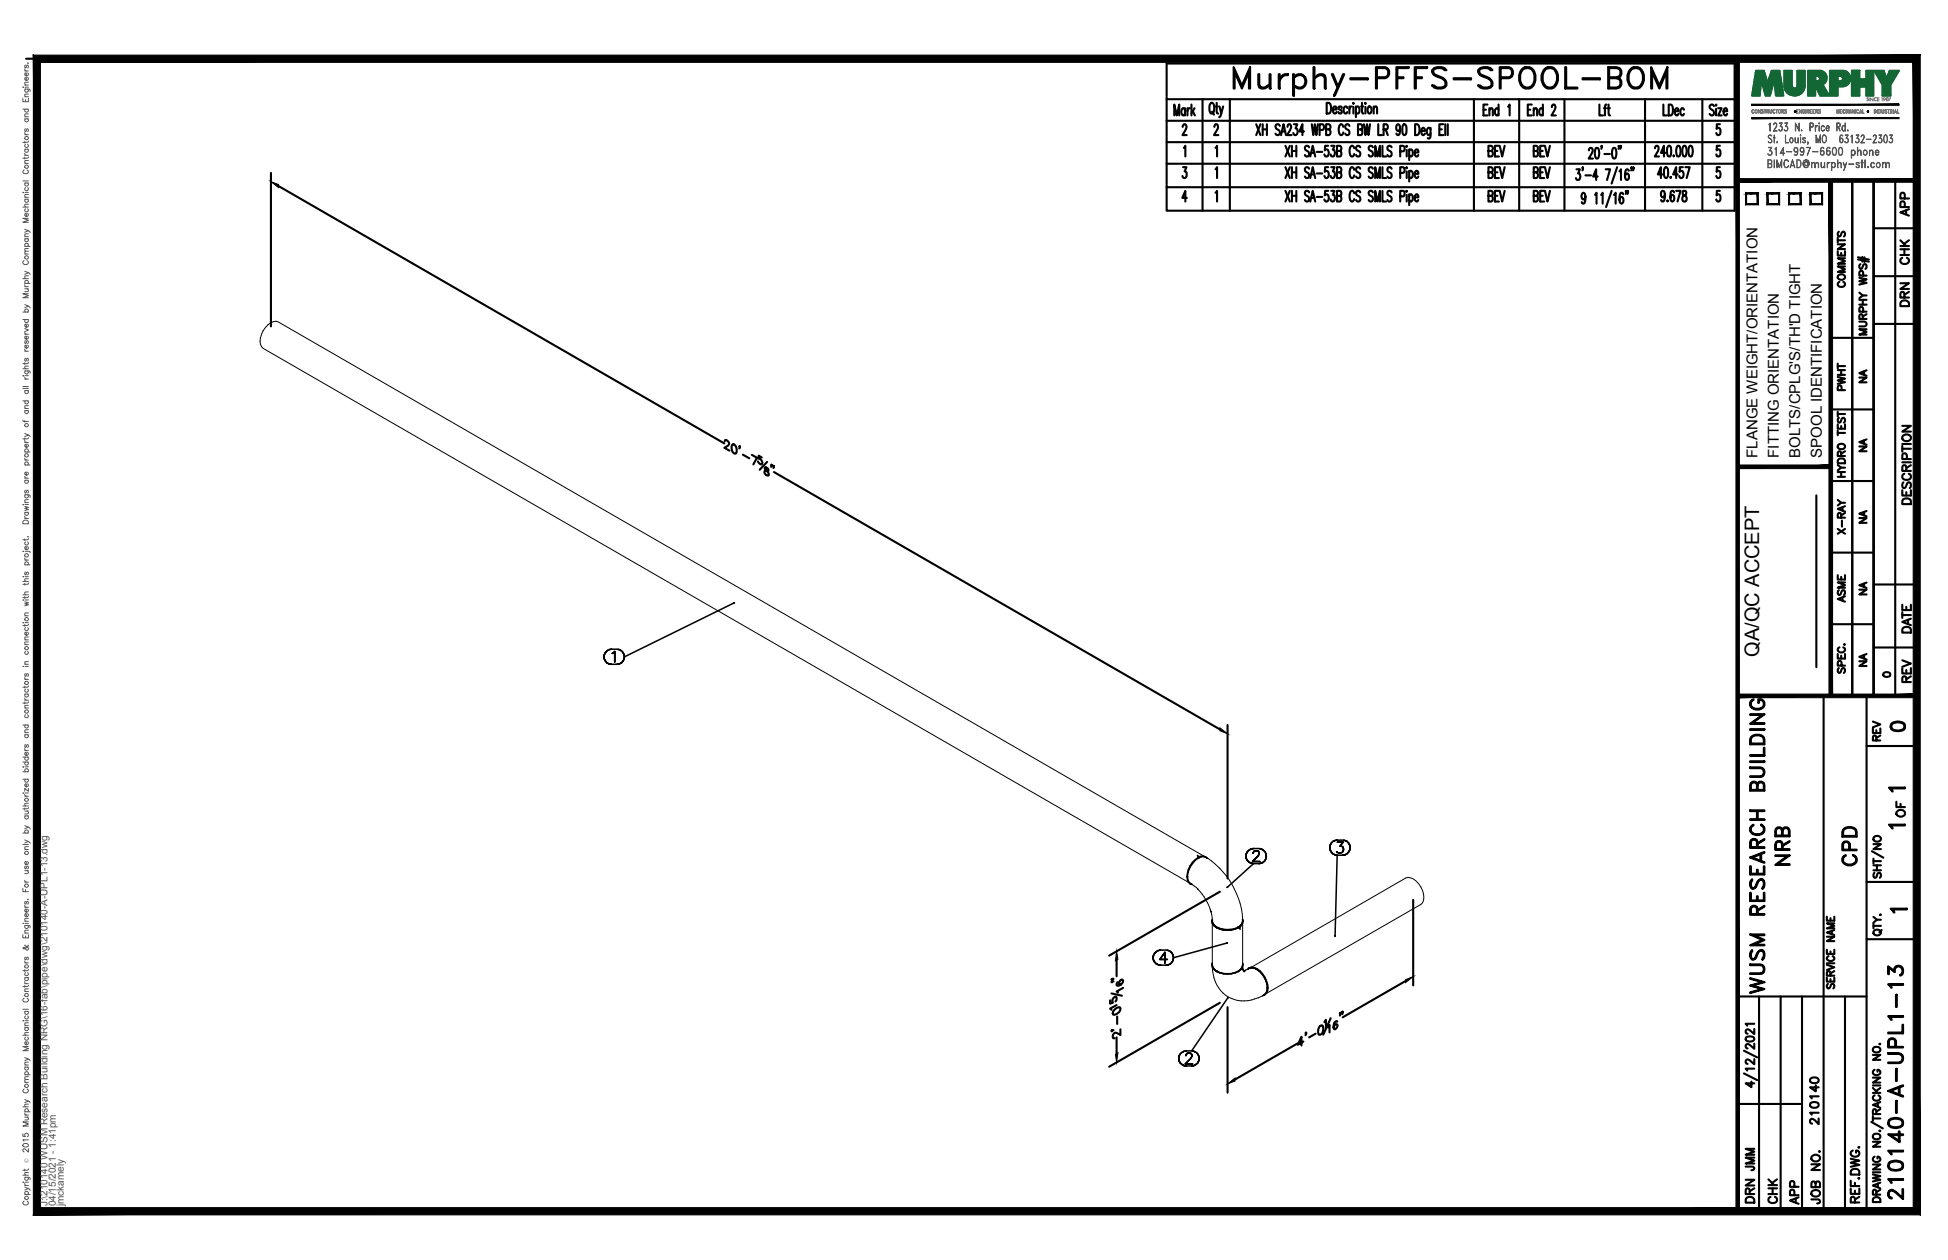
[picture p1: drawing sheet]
<svg xmlns="http://www.w3.org/2000/svg" width="432mm" height="279mm" viewBox="0 0 432 279" stroke-linecap="round" stroke-linejoin="round" font-family="sans-serif">
<defs><g id="words">
<text font-size="10.6" x="272.3" y="22.6">Murphy-PFFS-SPOOL-BOM</text>
<g font-size="6.6">
<text x="397.6" y="193" transform="rotate(-90 397.6 193)">NRB</text>
<text x="412.4" y="193" transform="rotate(-90 412.4 193)">CPD</text>
<text x="391.9" y="221.5" transform="rotate(-90 391.9 221.5)">WUSM RESEARCH BUILDING</text>
<text x="422.6" y="267.1" transform="rotate(-90 422.6 267.1)">210140-A-UPL1-13</text>
</g>
<g font-size="5.3">
<text x="417.7" y="163.3">0</text>
<text x="389.8" y="260.7" transform="rotate(-90 389.8 260.7)">JMM</text>
<text x="389.8" y="267.8" transform="rotate(-90 389.8 267.8)">DRN</text>
<text x="399.7" y="268.1" transform="rotate(-90 399.7 268.1)">APP</text>
</g>
<g font-size="4.9">
<text x="424" y="49" transform="rotate(-90 424 49)">APP</text>
<text x="424" y="59.6" transform="rotate(-90 424 59.6)">CHK</text>
<text x="409.9" y="64.9" transform="rotate(-90 409.9 64.9)">COMMENTS</text>
<text x="424" y="69.1" transform="rotate(-90 424 69.1)">DRN</text>
<text x="409.9" y="87.8" transform="rotate(-90 409.9 87.8)">PWHT</text>
<text x="424.4" y="112.9" transform="rotate(-90 424.4 112.9)">DESCRIPTION</text>
<text x="409.9" y="119.6" transform="rotate(-90 409.9 119.6)">X-RAY</text>
<text x="409.9" y="134.8" transform="rotate(-90 409.9 134.8)">ASME</text>
<text x="424.4" y="141.5" transform="rotate(-90 424.4 141.5)">DATE</text>
<text x="424.4" y="152.4" transform="rotate(-90 424.4 152.4)">REV</text>
<text x="417.7" y="165.5" transform="rotate(-90 417.7 165.5)">REV</text>
<text x="423" y="182.4" transform="rotate(-90 423 182.4)">OF</text>
<text x="403.9" y="250.5" transform="rotate(-90 403.9 250.5)">210140</text>
<text x="394.8" y="268.1" transform="rotate(-90 394.8 268.1)">CHK</text>
<text x="404.3" y="268.1" transform="rotate(-90 404.3 268.1)">JOB NO.</text>
</g>
<g font-size="4.4">
<text x="414.5" y="86.1" transform="rotate(-90 414.5 86.1)">NA</text>
<text x="414.5" y="101.2" transform="rotate(-90 414.5 101.2)">NA</text>
<text x="414.5" y="117.1" transform="rotate(-90 414.5 117.1)">NA</text>
<text x="414.5" y="133" transform="rotate(-90 414.5 133)">NA</text>
<text x="389.9" y="145.7" transform="rotate(-90 389.9 145.7)">QA/QC ACCEPT</text>
<text x="414.5" y="148.9" transform="rotate(-90 414.5 148.9)">NA</text>
</g>
<text font-size="4" x="416.3" y="151.3">0</text>
<g font-size="3.5">
<text x="417.3" y="176.7">1</text>
<text x="417.3" y="184.9">1</text>
<text x="417.7" y="203.6">1</text>
</g>
<g font-size="3.3">
<text x="389.5" y="101.5" transform="rotate(-90 389.5 101.5)">FLANGE WEIGHT/ORIENTATION</text>
<text x="394.3" y="101.5" transform="rotate(-90 394.3 101.5)">FITTING ORIENTATION</text>
<text x="399.1" y="101.5" transform="rotate(-90 399.1 101.5)">BOLTS/CPLG'S/TH'D TIGHT</text>
<text x="403.8" y="101.5" transform="rotate(-90 403.8 101.5)">SPOOL IDENTIFICATION</text>
</g>
<g font-size="2.2" fill="#545454">
<text x="10.5" y="267.5" transform="rotate(-90 10.5 267.5)">J:\210140 WUSM Research Building NRG\16-fab\pipe\dwg\210140-A-UPL1-13.dwg</text>
<text x="12.4" y="267.5" transform="rotate(-90 12.4 267.5)">04/15/2021 - 1:41pm</text>
<text x="14.1" y="267.4" transform="rotate(-90 14.1 267.4)">jmckamely</text>
</g>
<text font-size="1.3" fill="#545454" x="6.3" y="257.9" transform="rotate(-90 6.3 257.9)">Ó</text>
</g></defs>
<!-- layer: HP-CPD-PIPE -->
<g fill="none" stroke="#000" stroke-width=".34">
<path d="M162.7 133.7l.1-.1zM162.7 133.7l-24.3 12M133.9 145.7l.1 .5-.1-.5M134 145.1l-.1 .6 .1-.6M134 146.2l.2 .4-.2-.4M134.2 144.7l-.2 .4 .2-.4M134.2 146.6l.4 .4-.4-.4M134.6 144.3l-.4 .4 .4-.4M134.6 147l.4 .2-.4-.2M135 144l-.4 .3 .4-.3M135 147.2l.5 .1-.5-.1M135.5 144h-.5h.5"/>
<path d="M135.5 147.3h1.3M135.5 144h1.3M135.7 144.9l.2-.1-.2 .1M135.9 144.8l.4-.3-.4 .3M136.3 144.5v2.3v-2.3M136.8 147.3l.5-.1-.5 .1M137.3 144h-.5h.5M137.3 147.2l.4-.2-.4 .2M137.7 144.3l-.4-.3 .4 .3M137.7 147l.4-.4-.4 .4M138.1 144.7l-.4-.4 .4 .4M138.1 146.6l.2-.4-.2 .4"/>
<path d="M138.3 145.1l-.2-.4 .2 .4M138.3 146.2l.1-.5-.1 .5M138.4 145.7l-.1-.6 .1 .6M263.2 194.4h.1M263.2 194.5h.1M263.8 196l.3 .1M264 195.9l.1 .1M265.4 189.7l.1 .5M265.7 190.2h.1M265.8 189.9l-.1 .4M267.3 190.1l.2 .2M267.6 190.3a1.44 1.44 0 0 0-2.1-.1 4.6 4.6 0 0 0-2.1 5.4l.4 .4 .4 .1"/>
<path d="M276.2 189.9l.1 .5-.1-.5M276.3 189.3l-.1 .6 .1-.6M276.3 190.4l.2 .4-.2-.4M276.5 188.9l-.2 .4 .2-.4M276.5 190.8l.4 .4-.4-.4M276.9 188.5l-.4 .4 .4-.4M276.9 191.2l.5 .2-.5-.2M277.4 188.2l-.5 .3 .5-.3M277.4 191.4l.5 .1-.5-.1M277.7 191h1.6h-1.6M277.8 189.2v-.1v.1M277.8 189.1l.1-.2-.1 .2"/>
<path d="M277.9 188.2h-.5h.5M277.9 188.2h1.1M277.9 188.9l.1-.1-.1 .1M278 188.8l.2-.1-.2 .1M278.2 188.7h.5h-.5M278.7 188.7l.2 .1-.2-.1M278.8 189.9l-1.1 1.1 1.1-1.1M278.9 188.8l.1 .1-.1-.1M279 189.6l-.2 .3 .2-.3M279 188.9l.1 .2-.1-.2M279 191.5l.6-.1-.6 .1M279 191.5h-1.1l-5.8 5.3"/>
<path d="M279.1 189.3l-.1 .3 .1-.3M279.1 189.1v.2v-.2M279.6 188.2h-.6h.6M279.6 191.4l.4-.2-.4 .2M280 188.5l-.4-.3 .4 .3M280 191.2l.4-.4-.4 .4M280.4 188.9l-.4-.4 .4 .4M280.4 190.8l.2-.4-.2 .4M280.6 189.3l-.2-.4 .2 .4M280.6 190.4l.1-.5-.1 .5M280.7 189.9l-.1-.6 .1 .6M294.8 187.9v.6v-.6"/>
<path d="M294.8 187.4v.5v-.5M294.8 188.5l.3 .4-.3-.4M295.1 187l-.3 .4 .3-.4M295.1 188.9l.3 .4-.3-.4M295.4 186.6l-.3 .4 .3-.4M295.4 189.3l.5 .3-.5-.3M295.9 186.4l-.5 .2 .5-.2M295.9 189.6h.5h-.5M296.2 188.7l.2 .3zM296.4 186.3l-.5 .1 .5-.1M296.4 186.3h1.2M296.4 186.8h1.3h-1.3"/>
<path d="M296.4 189l.7 .1zM297 187.6h.4h-.4M297.4 187.6l.2 .2-.2-.2M297.5 189l-.4 .1 .4-.1M297.6 187.8l.1 .1-.1-.1M297.6 189.6h.5h-.5M297.6 189.6h-1.2l-.5 18v-.1M297.7 186.8l-.7 .8 .7-.8M297.7 188.8l-.2 .2 .2-.2M297.7 187.9l.1 .3-.1-.3M297.8 188.2l-.1 .6zM298.1 186.4l-.5-.1 .5 .1"/>
<path d="M298.1 189.6l.5-.3-.5 .3M298.6 186.6l-.5-.2 .5 .2M298.6 189.3l.3-.4-.3 .4M298.9 187l-.3-.4 .3 .4M298.9 188.9l.3-.4-.3 .4M299.2 187.4l-.3-.4 .3 .4M299.2 188.5l.1-.6-.1 .6M299.3 187.9l-.1-.5 .1 .5M255.6 212.4l.1 .5-.1-.5M255.7 211.9l-.1 .5 .1-.5M255.7 212.9l.2 .4-.2-.4M255.9 211.4l-.2 .5 .2-.5"/>
<path d="M255.9 213.3l.4 .4-.4-.4M256.3 211l-.4 .4 .4-.4M256.3 213.7l.5 .2-.5-.2M256.8 210.8l-.5 .2 .5-.2M256.8 213.9l.5 .1-.5-.1M257.1 212.8h1.7h-1.7M257.3 210.7l-.5 .1 .5-.1M257.3 214h1.2M257.3 210.7h1.2M258.2 211.2l-1.1 1.6 1.1-1.6M258.2 211.2v2.4v-2.4M258.5 214l.5-.1-.5 .1"/>
<path d="M259 210.8l-.5-.1 .5 .1M259 213.9l.4-.2-.4 .2M259.4 211l-.4-.2 .4 .2M259.4 213.7l.4-.4-.4 .4M259.8 211.4l-.4-.4 .4 .4M259.8 213.3l.2-.4-.2 .4M260 211.9l-.2-.5 .2 .5M260 212.9l.1-.5-.1 .5M268.6 204.2a2.97 2.97 0 0 0 3.5 1.9h.9M268.7 203.9a1.39 1.39 0 0 0 .9 1.8l1.6 .5 .9 .1M268.7 204.3l.1 .5 .8 .9 1.6 .5M268.7 213.6a1.73 1.73 0 0 0 1.7 2.1"/>
<path d="M268.7 213.6l-.1 .4M268.7 214l.1 .5 .9 .9M268.8 204l-.1 .2M269.6 215.3h.1M269.7 205.6h.1M269.7 215.4h.1M270.4 215.7l1.7 .2M271.2 215.9l.9 .1M272 209.1l-11.9 3.3-.1-.5 .1 .5M274.5 205.7l-1.5 .5h-.9M274.5 205.6h.1M274.5 205.7l.4 .4"/>
<path d="M274.5 205.6l.4 .1M274.5 215.3h.1M275.4 203.9v.3M275.4 214l-.1 .5-.8 .9-1.5 .5h-.9M275.4 213.6a1.77 1.77 0 0 1-1.6 2.1l-1.7 .3M275.4 203.9a1.39 1.39 0 0 1-.9 1.8l-1.5 .5-.9 .1M275.4 204.3l-.1 .5-.8 .9M276.8 214.7a2.2 2.2 0 0 1 2.3 .6M276.9 214.7l.5-.1 1.2 .3M278.5 215h.1M278.6 214.8a1.49 1.49 0 0 0-2.1 .2M278.6 214.8l1.2 1.1z"/>
<path d="M279.8 215.9l.9 1.6M280.7 217.5a2.92 2.92 0 0 1 0 2.7M280.7 217.5a2.99 2.99 0 0 1 0 2.7M280.9 219.1h.1M281 219.1h.1M261.3 234.7l.1 .5-.1-.5M261.4 234.2l-.1 .5 .1-.5M261.4 235.2l.2 .5-.2-.5M261.6 233.7l-.2 .5 .2-.5M261.6 235.7l.4 .3-.4-.3M262 233.4l-.4 .3 .4-.3M262 236l.5 .3-.5-.3"/>
<path d="M262.5 233.1l-.5 .3 .5-.3M262.5 236.3l.5 .1-.5-.1M262.7 235.9h1.7h-1.7M262.9 234.1v-.1v.1M262.9 234l.1-.2-.1 .2M263 233l-.5 .1 .5-.1M263 236.4h1.1M263 233.8l.1-.2-.1 .2M263.1 233.6l.2-.1-.2 .1M263.3 233.5h.5h-.5M263.8 233.5l.2 .1-.2-.1M263.9 234.8l-1.2 1.1 1.2-1.1"/>
<path d="M264 233.6l.1 .2-.1-.2M264.1 234.4l-.2 .4 .2-.4M264.1 233.8l.1 .2-.1-.2M264.1 236.4l.6-.1-.6 .1M264.2 234.2l-.1 .2 .1-.2M264.2 234v.2v-.2M264.7 233.1l-.6-.1 .6 .1M264.7 236.3l.4-.3-.4 .3M265.1 233.4l-.4-.3 .4 .3M265.1 236l.4-.3-.4 .3M265.5 233.7l-.4-.3 .4 .3M265.5 235.7l.2-.5-.2 .5"/>
<path d="M265.7 234.2l-.2-.5 .2 .5M265.7 235.2l.1-.5-.1 .5M265.8 234.7l-.1-.5 .1 .5M272.1 221.3h.1l-8.1 11.7h-1.1M280.7 220.2l-.4 .3M280.7 220.2l-.8 .6"/>
</g>
<g fill="none" stroke="#000" stroke-width=".22">
<path d="M263.8 195.9h.1M264 195.9l.1 .1M265.5 197.1a13.1 13.1 0 0 1 3 5.2l-.1-.3M265.7 197.3l-1.5-1.2a1.88 1.88 0 0 1-.9-2.4 5.3 5.3 0 0 1 3-3.7 2.91 2.91 0 0 1 2.3 1 18 18 0 0 1 6.8 13.2M266.9 189.9l-205.2-118.5a2.42 2.42 0 0 0-2.9 1.2 3.9 3.9 0 0 0-.8 4.3l.3 .3 205.3 118.5M267.1 190l.1 .1M267.3 190.1a1.86 1.86 0 0 0-2.3 .6 4.4 4.4 0 0 0-1.5 4.9l.3 .3-.1-.1M267.3 190.1l.2 .2M268.4 202.1l.3 2.1M268.7 214.2v-.3a2.43 2.43 0 0 0 2.5 2 4.1 4.1 0 0 0 4.1-1.4l.1-.6v.3M268.7 214.3a7.3 7.3 0 0 0 6.5 7.6 8.9 8.9 0 0 0 5-1.3l-.3 .1a1.4 1.4 0 0 0 1-1.6 4.6 4.6 0 0 0-3.6-4.5l-1.2 .5M268.7 204.3v.2"/>
<path d="M268.7 204.6v9.3M275.4 203.9a1.76 1.76 0 0 1-1.6 2 4.7 4.7 0 0 1-4.6-.8l-.4-.4v-.7M275.4 214.3l.2 1-.1-.5M275.4 204.3v.2M275.4 204.6v9.3M275.5 214.8l.3 .7-.1-.2M275.7 215.3l.3 .1-.3-.1M275.7 215.3l.2 .2-.2-.2M275.9 215.2l.3-.1-.5 .2M277.1 214.6l-.2 .1M277.2 214.6l34.4-19.9a2.42 2.42 0 0 1 2.8 1.2 4.1 4.1 0 0 1 .9 4.3l-.4 .4-34.3 19.8M280.5 220.5h-.2"/>
</g>
<!-- layer: PS-BDR -->
<g fill="#000" stroke="#000" stroke-width=".22">
<path d="M388.3 26.1v.2l32.6-.2zM388.3 26.3l32.6-.2v.2z"/>
<path d="M388.3 23.1v.3l32.6-.3zM388.3 23.4l32.6-.3v.3z"/>
<path d="M7.4 12.2v257.2l1.6-1.6zM7.4 12.2l1.6 1.6v254zM7.4 12.2l1.6 1.6 416.6-1.6zM9 13.8l416.6-1.6-1.5 1.6zM425.6 12.2l-1.5 1.6 1.5 255.6zM424.1 13.8l1.5 255.6-1.5-1.6zM7.4 269.4h418.2l-1.5-1.6zM9 267.8h415.1l-416.7 1.6z"/>
</g>
<!-- layer: PS-BDR-T -->
<g fill="none" stroke="#000" stroke-width=".47">
<path d="M415.3 40v114.3h-4.7v-114.2v114.2h-4.8v-114.2M387 42.9h2.6v2.4h-2.6zM391.8 42.9h2.6v2.4h-2.6zM396.6 42.9h2.5v2.4h-2.5zM401.3 42.9h2.6v2.4h-2.6zM411.8 57.5l2.5 .5M411.8 57.1l2.5 .5M412.4 58.6a.59 .59 0 0 0-.3 .5 .59 .59 0 0 0 .4 .5l.3-.1 .3-.8 .4-.1a.64 .64 0 0 1 0 1M412.8 57v1M413.3 57.1v1M405.8 74.9h9.5M412.1 71.3l1.4 .1a.52 .52 0 0 1 .2 .6 .52 .52 0 0 1-.4 .4h-1.2"/>
<path d="M412.1 61.6l1.7 .4-1.7 .3 1.7 .4-1.7 .4M412.1 67.5h1.7M412.1 66.5h1.7M412.1 64.9l.8 .6M412.9 70.7l-.1-.9-.4-.1-.3 .3v.7h1.7M412.9 66.5v1M413 69.1l-.1-.9-.5-.1-.3 .3v.7h1.7M413 61.1l-.1-.9-.5-.1-.3 .3v.7h1.7M413.8 73h-1.7l1.7 .6-1.7 .6h1.7M413.8 65.5h-.9l-.8 .6M413.8 69.7l-.9 .5M405.8 90.8h9.5"/>
<path d="M407.4 94.1v1h1.6v-1M407.4 96h1.6M407.4 91.3v1.1M407.4 95.4v1.1M407.4 91.8h1.6M407.4 98.7a.79 .79 0 0 1 1-.3 .79 .79 0 0 1 .5 .9 .78 .78 0 0 1-1 .3 .78 .78 0 0 1-.5-.9zM407.6 92.7a.59 .59 0 0 0-.3 .5 .59 .59 0 0 0 .4 .5l.3-.1 .3-.8 .4-.1a.65 .65 0 0 1 0 1M408.1 94.5v.6M402.6 109.8v38.1M405.8 106.7h9.5M407.4 105.7h1.6M407.4 104.7h1.6"/>
<path d="M407.4 103.1l.7 .6M407.4 102a.9 .9 0 0 1 1.6 .2v.5h-1.6zM408.1 101.1l-.1-.9-.3-.1-.3 .3v.7h1.6M408.1 104.7v1M409 103.7h-.9l-.7 .6M409 100.1l-.9 .5M405.8 122.5h9.5M405.8 138.4h9.5M407.4 145v1h1.6v-1M407.6 148.2a.59 .59 0 0 0-.3 .5 .59 .59 0 0 0 .4 .5l.3-.2 .3-.7 .4-.1a.65 .65 0 0 1 0 1M407.7 143.5a.59 .59 0 0 0-.3 .7 .59 .59 0 0 0 .6 .5h.4a.59 .59 0 0 0 .6-.5 .59 .59 0 0 0-.4-.7M408.1 145.4v.6"/>
<path d="M408.2 147.6l-.1-.9-.4-.2-.3 .4v.7h1.6M408.8 142.9h.2z"/>
</g>
<!-- layer: PS-DIM -->
<path d="M5.8 13h419" fill="none" stroke="#000" stroke-width=".47"/>
<!-- layer: 0 -->
<g fill="none" stroke="#000" stroke-width=".47">
<path d="M415.3 40v114.3M420.1 40v114.3M415.3 50.6h9.5M415.3 61.2h9.5M415.3 71.8h9.5M415.3 129.6h9.5M415.3 143.6h9.5M386.6 238l2.9 1.5M386.6 233l2.9 1.5M387 230l.8-.2a.85 .85 0 0 1 1.1 .6 1.14 1.14 0 0 1-1.9 0zM388.2 239.8v1.3l-1.2-.9h1.9M388.9 237h-1.9l.3 .4"/>
<path d="M388.9 234.9v1.1l-1-.8-.6-.3-.3 .2v.5l.4 .3M388.9 231.4v1.2l-1-.8-.6-.3-.3 .2v.5l.4 .3M388.9 228.2v1.1l-1-.8-.6-.3-.3 .2v.5l.4 .3M388.9 227h-1.9l.3 .4"/>
</g>
<g fill="#000" stroke="#000" stroke-width=".22">
<path d="M384.8 13l.8 255.6v-255.6zM384.8 13l.8 255.6h-.8z"/>
<path d="M385.2 39.6v.8l39.6-.8zM385.2 40.4l39.6-.8v.8z"/>
<path d="M424.5 40l.8 114.3v-114.3zM424.5 40l.8 114.3h-.8z"/>
<path d="M385.2 153.9v.8l39.6-.8zM385.2 154.7l39.6-.8v.8z"/>
</g>
<!-- layer: PS-LOGO -->
<g fill="none" stroke="#545454" stroke-width=".22">
<path d="M5.1 19.3h.1zM5.5 19.8h.9l.2 .1v.4M5.5 15.3v.3l.3 .1M5.5 18.9h.8M5.5 15.7h.8M5.5 19.3h.8M5.7 19.8a.38 .38 0 0 0-.1 .5 .38 .38 0 0 0 .6 0 .38 .38 0 0 0-.1-.5M5.7 14.4l-.2 .3v.3h.3l.1-.4 .2-.2 .2 .3-.2 .4M6.1 17.2a.38 .38 0 0 1 .1 .5 .38 .38 0 0 1-.6 0 .38 .38 0 0 1 .1-.5h.1v.7M6.1 16.2a.38 .38 0 0 1 .1 .5 .38 .38 0 0 1-.6 0 .38 .38 0 0 1 .1-.5h.1v.6M6.2 13.9v.1zM6.3 18.2l-.8 .1v.3l.2 .3"/>
<path d="M5.1 21.8v.7h1.2v-.7M5.1 24.2h1.2M5.4 37.7a.43 .43 0 0 0-.3 .5 .43 .43 0 0 0 .4 .3h.3a.43 .43 0 0 0 .5-.3 .43 .43 0 0 0-.3-.5M5.5 34v.3l.3 .1M5.5 29.4v.3l.3 .2M5.5 31.3v.4M5.5 34.8v.4M5.5 36.2h.8M5.5 34.4h.8M5.5 33.1h.8M5.5 29.9h.8M5.5 26.4h.8"/>
<path d="M5.5 25.9h.8M5.5 21.4h.8M5.7 33.1a.38 .38 0 0 0-.1 .5 .38 .38 0 0 0 .6 0 .38 .38 0 0 0-.1-.5M5.7 32a.4 .4 0 0 0-.1 .6 .4 .4 0 0 0 .6 0 .4 .4 0 0 0-.1-.6M5.7 28.6l-.2 .2v.3h.3l.1-.4 .2-.1 .2 .2-.2 .4M5.7 26.4a.38 .38 0 0 0-.1 .5 .38 .38 0 0 0 .6 0 .38 .38 0 0 0-.1-.5M5.7 24.2a.38 .38 0 0 0-.1 .6 .38 .38 0 0 0 .6 0 .38 .38 0 0 0-.1-.6M5.7 22.1v.4M6.3 35.6h-.8v.3l.2 .3M6.3 34.8l-.3 .3h-.9M6.3 31.3l-.3 .3h-.9M6.3 25.3h-.8v.3l.2 .3"/>
<path d="M6.3 20.9h-.8v.3l.2 .2M391.9 34.2l.2 .2M392 36.3l.6-.1v-.6l-.6-.1v1.6l.6-.1v-.6h-.6M392.1 30a.44 .44 0 0 1 .7 .2 .38 .38 0 0 0-.6-.2 .38 .38 0 0 0-.1 .5l.4 .3a.46 .46 0 0 1 .2 .7 .46 .46 0 0 1-.7-.1 .41 .41 0 0 0 .6 .1 .41 .41 0 0 0 0-.6l-.6-.4zM392.3 33.3a.53 .53 0 0 1 .5 .8 .53 .53 0 0 1-.9 0 .47 .47 0 0 0 .7 .2l.2-.3M392.4 27.2l-.1 1.9v-1.7l-.2 .2zM392.4 36.3l.3 .1v.6l-.8 .2v-1.8l.8 .2v.6l-.3 .2M392.5 33.4a.51 .51 0 0 1 .3 .5 .51 .51 0 0 1-.3 .5M392.7 32.8l-.7-.1h.8l-.5 .7M392.7 32.7l-.5 .7 .4 .1 .2 .3M393.1 30.5l.4 .1zM393.1 29l.8 .1h-.8l.7-1.3-.2-.5h-.2l-.3 .4 .1-.3a.39 .39 0 0 1 .6 0 .39 .39 0 0 1 0 .5l-.7 1.2"/>
<path d="M393.3 35.4v1.8zM393.3 29.9v1.8zM393.4 33l.4-.3v1.7l-.1-1.6zM393.9 35.4l.5 1.5 .6-1.5v1.8l-.1-1.4-.5 1.4-.5-1.4v1.4zM393.9 31.4l.1 .3zM393.9 31.5l.1 .1zM394.4 28.8l.1 .2M394.7 27.9a.55 .55 0 0 1 .4 .7 .55 .55 0 0 1-.7 .4l-.1-.3 .4 .3 .3-.4M394.7 33.9l.9 .1h-1l.7-1.3v1.7v-1.5l-.6 1.1M394.8 28l.2 .5-.2 .5M395 27.3l-.6-.1h.6l-.3 .8M395 27.2l-.4 .8 .4 .1v.3"/>
<path d="M395.5 28.8l.2 .2M395.7 35.5a.47 .47 0 0 1 .7 .3l-.3-.3h-.3a1.08 1.08 0 0 0 0 1.6h.3l.3-.3a.44 .44 0 0 1-.4 .4 .44 .44 0 0 1-.5-.4l-.1-.7zM395.8 29.9v1.7l.7 .1h-.7zM395.8 27.9a.55 .55 0 0 1 .5 .7 .55 .55 0 0 1-.7 .4l-.1-.3 .4 .3 .4-.4M396 28l.3 .5-.3 .5M396 33.6l1.2 .1zM396.2 27.3l-.6-.1h.7l-.5 .8M396.2 27.2l-.4 .8 .3 .1 .2 .3M396.9 30.6a.57 .57 0 0 1 .7 .4 .57 .57 0 0 1-.4 .7l-.3-.1-.2-.4zM396.9 36.8h.8M397 30.6a.52 .52 0 0 1 .4 .5 .52 .52 0 0 1-.4 .5l-.2-.4zM397 36.7h.7"/>
<path d="M397.3 35.4l.6 1.8-.6-1.5-.5 1.5zM397.7 33.3l.3 .4 .3-.1 .2-.3M397.7 33.1l.3-.3h.3l.2 .3M397.8 34.3h.5M397.9 30.5l.1 1 .3 .1 .3-.2-.3 .3-.3-.1-.1-.2zM398 27.2l.8 1.6v-1.6v1.9l-.8-1.6v1.6zM398 32.8l-.3 .4 .3 .5M398.2 32.8a1.22 1.22 0 0 1 .1 1.6M398.3 35.4h.5a1.05 1.05 0 0 1 0 1.8h-.5zM398.3 35.5a.84 .84 0 0 1 .9 .5 .84 .84 0 0 1-.2 .9l-.7 .2zM398.5 33.5l-.2 .2a.49 .49 0 0 1-.6-.2 .49 .49 0 0 1 .1-.6 .49 .49 0 0 1 .7 0v.4a.81 .81 0 0 1-.5 1.1l-.3-.2 .1 .2M398.5 33.3l-.3 .4"/>
<path d="M398.6 30.5v1.2zM399 30l.1-.1v.3zM399.1 33.3l.3 .4 .3-.1 .1-.3M399.1 33.1l.3-.3h.3l.1 .3M399.1 30h.1M399.1 30.5v1.2zM399.1 34.3h.6M399.4 28.8v.3l-.1-.1zM399.4 28.9h.1M399.4 32.8a.51 .51 0 0 0-.3 .4 .51 .51 0 0 0 .3 .5M399.5 32.8a1.22 1.22 0 0 1 .1 1.6M399.6 31.5h.6"/>
<path d="M399.6 30.8l.6 .6-.2 .3-.4-.1v-.2l.1 .2M399.6 30.7h.6M399.7 30.6v.3M399.8 33.5l-.1 .2a.5 .5 0 0 1-.7-.5 .5 .5 0 0 1 .7-.4l.2 .5a.83 .83 0 0 1-.5 1.1l-.3-.2 .1 .2M399.8 33.3l-.3 .4M399.9 35.6a.74 .74 0 0 1 1 .2 .74 .74 0 0 1-.1 1l-.1-1 .1 .9a.68 .68 0 0 0-.3-1.2 .68 .68 0 0 0-.8 .9 .66 .66 0 0 0 .4 .7 .66 .66 0 0 0 .7-.2 .7 .7 0 0 1-.9 .1 .7 .7 0 0 1-.2-.8zM400 36l.2-.2 .4 .1 .1 .2-.5-.2-.2 .3 .1 .4 .4 .1 .2-.2-.1 .2-.4 .1-.2-.2zM400.1 30.6l.1 .2-.2-.3-.4 .1v.2l.6 .5M400.1 31.2v.4M400.7 31.5h.1M400.8 31.9l-.1-.5 .1 .4-.2 .2M400.8 31.7v.1"/>
<path d="M401.3 28.1l.6-.1v-.6l-.6-.1-.1 1.8v-1.9h.5l.2 .4v.4l-.2 .2h-.4M401.3 32.7l-.7 1.7 .7-1.7h-.9l.9 .1M401.6 36v1.2zM401.8 33.6l1.2 .1zM401.8 36.1h.5l.1 1.1-.2-1-.3-.1-.3 .3zM402.4 27.8v1.3zM402.5 29.9l.5 1.5 .5-1.5v1.8l-.1-1.4-.4 1.4-.4-1.4-.1 1.4zM402.6 36.1h.4l.1 1.1-.1-1-.3-.1-.3 .3zM402.6 27.9l.3-.1-.3 .2-.2 .4zM403.2 27.2l.1 .1v.2zM403.2 27.3h.1M403.2 27.8l.1 1.3z"/>
<path d="M403.5 34l.4 .4 .3-.1 .1-.3M403.5 33.8l.4-.4 .3 .1 .1 .3M403.6 36l.2 1 .3 .1 .3-.2-.3 .3-.4-.1zM403.7 32.8h.5M403.8 32.8l-.2 .2a1.17 1.17 0 0 0 .2 1.4M403.8 27.9l.4-.1 .2 .4-.2-.3a.54 .54 0 0 0-.4 .6 .54 .54 0 0 0 .4 .5l.2-.3-.2 .4h-.2l-.3-.5zM403.8 33.4l-.3 .5M404.1 33.4l.2 .5-.2 .5M404.1 30l.2-.1a.95 .95 0 0 1 .6 .9 .95 .95 0 0 1-.6 .9 1.24 1.24 0 0 1-.2-1.7zM404.1 30.1l.2-.1a.87 .87 0 0 1 .5 .8 .87 .87 0 0 1-.5 .8 1.19 1.19 0 0 1-.2-1.5zM404.2 32.8l.1 .1-.4-.2a1.42 1.42 0 0 0-.2 1.7 .49 .49 0 0 0 .6-.2 .49 .49 0 0 0-.1-.7 .49 .49 0 0 0-.7 .1M404.4 36l.1 1.2z"/>
<path d="M404.8 28.4h.6l-.2-.5a.54 .54 0 0 0-.4 .6 .54 .54 0 0 0 .4 .5l.2-.3-.2 .4a.63 .63 0 0 1-.4-.6 .63 .63 0 0 1 .4-.7l.3 .7h-.7M404.9 34l.3 .4 .3-.1 .2-.3M404.9 33.8l.3-.4 .3 .1 .2 .3M405 36l.1 1.2zM405.1 32.8h.5M405.1 32.8l-.1 .2a1.17 1.17 0 0 0 .2 1.4M405.2 33.4l-.3 .5M405.3 36.1l.3-.1-.5 .5zM405.4 33.4l.3 .5-.3 .5M405.5 32.8l.2 .1a.36 .36 0 0 0-.6-.1l-.2 .6v.8l.2 .2a.49 .49 0 0 0 .6-.2 .49 .49 0 0 0-.1-.7 .49 .49 0 0 0-.7 .1M406 36v1.8zM406.2 36.1a.53 .53 0 0 1 .7 .5 .53 .53 0 0 1-.7 .5l-.2-.2 .3 .2a.51 .51 0 0 0 .5-.5 .51 .51 0 0 0-.5-.5l-.3 .2z"/>
<path d="M406.3 32.8l.4-.1a1.13 1.13 0 0 1 0 1.7h-.1a1.28 1.28 0 0 1-.3-1.6zM406.3 34.3h.6M406.3 32.8h.6M406.4 32.8l-.2 .6 .2 1M406.8 32.8l.2 .6-.2 1M407.2 28.1l.6-.1v-.6l-.6-.1-.1 1.8v-1.9l.7 .1 .1 .7-.3 .2h-.4M407.3 35.4l.1 1.8zM407.5 28.2l.4 .9-.3-.9M407.6 36.1h.5l.1 1.1-.2-1-.3-.1-.3 .3zM407.7 32.8l.3-.1a1.13 1.13 0 0 1 0 1.7h-.1a1.28 1.28 0 0 1-.2-1.6zM407.7 34.3h.5M407.7 32.8h.5"/>
<path d="M407.8 32.8l-.2 .6 .2 1M407.8 31.3l.3 .3 .4-.3M407.8 31l.3-.3 .4 .3M408 30.1h.4M408 30l-.1 .3a1.28 1.28 0 0 0 .2 1.3M408.1 30.7l-.3 .4M408.2 32.8l.2 .6-.2 1M408.2 30.7l.3 .4-.3 .5M408.4 30l.1 .2a.33 .33 0 0 0-.5-.2l-.2 .7 .2 .9a.48 .48 0 0 0 .5-.5 .48 .48 0 0 0-.5-.4l-.2 .1M408.5 27.9l.3-.1 .2 .3-.2-.2a.54 .54 0 0 0-.5 .6 .54 .54 0 0 0 .5 .5l.2-.2-.2 .3-.5-.3zM409 27.2l.1 1.9zM409 37l-.5-1 .5 1.2"/>
<path d="M409 31.4l.1 .2M409.2 30.7l.4 .1 .1 .2M409.3 30.6a.53 .53 0 0 1 .4 .6 .53 .53 0 0 1-.7 .4v-.2a.36 .36 0 0 0 .6 .1l.1-.2M409.3 36l-.6 1.8zM409.4 30.7l.3 .4-.3 .5M409.6 28.8v.3zM409.6 28.9v.1zM409.6 30l-.6-.1h.7l-.4 .8M409.6 29.9l-.4 .8M409.8 36.4h1.1zM410.4 33.3v1.7zM410.6 33.3a.53 .53 0 0 1 .7 .6 .53 .53 0 0 1-.7 .5l-.2-.2 .3 .2a.51 .51 0 0 0 .5-.5 .51 .51 0 0 0-.5-.6l-.3 .2z"/>
<path d="M410.6 29.9l-.1 1.8v-1.6l-.2 .2zM411.3 31.4l.2 .2M411.5 37h.6M411.5 36.4l.6 .3v.2a.38 .38 0 0 1-.3 .3 .38 .38 0 0 1-.4-.3l.2 .2M411.5 36.2h.6M411.6 36.1v.3M411.6 30.6a.52 .52 0 0 1 .5 .6 .52 .52 0 0 1-.7 .4l-.1-.2a.36 .36 0 0 0 .6 .1l.2-.2M411.7 32.7l.1 1.7zM411.8 30.7l.3 .4-.1 .3-.2 .2M412 36.1l.1 .2a.38 .38 0 0 0-.3-.3 .38 .38 0 0 0-.4 .3l.7 .5M412 36.7v.4M412 33.3h.5v1.1v-.8l-.2-.3-.5 .3z"/>
<path d="M412 30l-.6-.1h.7l-.5 .8M412 29.9l-.4 .8 .3 .1 .2 .2M412.5 36l.5 .1zM412.5 31.6l.8 .1h-.8l.7-1.3-.2-.4h-.2l-.3 .3 .1-.2a.39 .39 0 0 1 .6-.1 .39 .39 0 0 1 0 .6l-.7 1.1M412.7 35.4l.1 1.8zM413.2 33.3a.54 .54 0 0 1 .7 .6 .54 .54 0 0 1-.7 .5l-.2-.5zM413.4 35.4l.1 1.8zM413.7 30.8l1 .1zM414 36.9l.2 .1-.1 .2zM414 37l.1 .1zM414.4 33.3v1.1zM414.6 33.3h.5l.1 1.1-.1-1-.3-.1-.4 .3z"/>
<path d="M414.7 36.3l.3-.3 .4 .1v.3v-.2a.46 .46 0 0 0-.7 .4 .46 .46 0 0 0 .7 .4v-.1l-.2 .3a.59 .59 0 0 1-.5-.3 .59 .59 0 0 1 0-.6zM415.2 31.6l.8 .1h-.9a1.94 1.94 0 0 0 .8-1.4l-.2-.3h-.3l-.2 .3 .1-.2 .4-.2 .2 .5-.7 1.3M415.7 33.8h.7l-.2-.5a.48 .48 0 0 0-.5 .6 .48 .48 0 0 0 .6 .4l.1-.2-.1 .3a.53 .53 0 0 1-.6-.5 .53 .53 0 0 1 .6-.6l.2 .6h-.8M416 36.3l.1-.2a.53 .53 0 0 1 .7 .5 .53 .53 0 0 1-.7 .5l-.1-.2zM416.4 31.4l.2 .2M416.7 30.6a.53 .53 0 0 1 .5 .6 .53 .53 0 0 1-.7 .4l-.2-.2 .5 .2 .3-.3M416.9 30.7l.2 .4-.2 .5M417.1 30l-.6-.1h.6l-.4 .8M417.1 29.9l-.5 .8 .4 .1 .1 .2M417.3 36l.1 1.2zM417.5 36.1h.5l.1 1.1-.1-.8-.2-.3-.4 .3zM417.7 30l.3-.1a1.32 1.32 0 0 1 0 1.8l-.3-.1-.2-.7z"/>
<path d="M417.7 31.5h.5M417.7 30.1h.5M417.8 30l-.2 .7 .2 .9M418.2 30l.1 .7-.1 .9M418.3 36.1h.4l.1 1.1-.1-1-.3-.1-.3 .3zM418.8 31.4l.2 .2M419.1 30.6a.53 .53 0 0 1 .4 .6 .53 .53 0 0 1-.7 .4v-.2a.36 .36 0 0 0 .6 .1l.1-.2M419.3 30.7l.2 .4-.2 .5M419.4 30l-.6-.1h.7l-.4 .8M419.4 29.9l-.4 .8 .4 .1 .1 .2M5.1 42.7h.1zM5.1 45.9h1.2"/>
<path d="M5.1 40.1h1.2M5.4 57.8a.43 .43 0 0 0-.3 .5 .43 .43 0 0 0 .4 .4h.3a.43 .43 0 0 0 .5-.4 .43 .43 0 0 0-.3-.5M5.5 50.8l.8 .4-.8 .3M5.5 56.3h.8M5.5 54.6h1.2M5.5 52.9h.8M5.5 52.5h.8M5.5 44.2h.8M5.5 43.8h.8M5.5 40.6h.8M5.5 42.7h.8M5.7 54.6a.38 .38 0 0 1-.1-.5 .38 .38 0 0 1 .6 0 .38 .38 0 0 1-.1 .5"/>
<path d="M5.7 52.9a.38 .38 0 0 0-.1 .6 .38 .38 0 0 0 .6 0 .38 .38 0 0 0-.1-.6M5.7 46.3a.38 .38 0 0 0-.1 .6 .38 .38 0 0 0 .6 0 .38 .38 0 0 0-.1-.6M5.7 44.2a.38 .38 0 0 0-.1 .5 .38 .38 0 0 0 .6 0 .38 .38 0 0 0-.1-.5M5.7 41.6a.38 .38 0 0 0-.1 .6 .38 .38 0 0 0 .6 0 .38 .38 0 0 0-.1-.6M5.7 40.6a.38 .38 0 0 0-.1 .5 .38 .38 0 0 0 .6 0 .38 .38 0 0 0-.1-.5M6.1 47.3a.38 .38 0 0 1 .1 .6 .38 .38 0 0 1-.6 0 .38 .38 0 0 1 .1-.6h.1v.7M6.3 55.7l-.8 .1v.2l.2 .3M6.3 55.1h-.8v.3l.2 .3M6.3 51.8l-.8 .1v.3l.2 .3M6.3 51.2l.4 .4M6.3 48.4h-1.2l1.2 .4-1.2 .5h1.2M6.3 45.3h-.8v.3l.2 .3"/>
<path d="M6.3 43.1l-.8 .1v.3l.2 .3M5.1 70.9h1.2M5.1 69.2h1.2M5.1 61.8h1.2M5.5 77.4v.3l.3 .2M5.5 73.7v.2l.3 .2M5.5 72.8l.8 .4-.8 .3M5.5 67.5l.8 .4-.8 .3M5.5 63.1v.3l.3 .2M5.5 60.1l.8 .4-.8 .3M5.5 77.9h.8M5.5 74.1h.8"/>
<path d="M5.5 64h.8M5.5 63.6h.8M5.5 62.9h1.2M5.7 79.4l-.2 .3v.3h.3l.1-.4 .2-.2 .2 .3-.2 .4M5.7 75.6l-.2 .2v.3h.3l.1-.4 .2-.1 .2 .2-.2 .4M5.7 70.9a.38 .38 0 0 0-.1 .5 .38 .38 0 0 0 .6 0 .38 .38 0 0 0-.1-.5M5.7 69.2a.38 .38 0 0 1-.1-.6 .38 .38 0 0 1 .6 0 .38 .38 0 0 1-.1 .6M5.7 62.9a.38 .38 0 0 1-.1-.6 .38 .38 0 0 1 .6 0 .38 .38 0 0 1-.1 .6M6 64l.3 .3-.1 .3-.7 .1M6.1 76.5a.38 .38 0 0 1 .1 .6 .38 .38 0 0 1-.6 0 .38 .38 0 0 1 .1-.6h.1v.7M6.1 74.5a.38 .38 0 0 1 .1 .6 .38 .38 0 0 1-.6 0 .38 .38 0 0 1 .1-.6h.1v.7M6.1 71.9a.38 .38 0 0 1 .1 .5 .38 .38 0 0 1-.6 0 .38 .38 0 0 1 .1-.5h.1v.6"/>
<path d="M6.3 67.9l.4 .4M6.3 65.1h-1.2l1.2 .5-1.2 .4h1.2M6.3 61.2h-.8v.3l.2 .3M6.3 60.5l.4 .4M5.1 93.2l.2 .3h1M5.1 83.3h.1zM5.1 88.9h1.2M5.1 86.1h1.2M5.1 85.7h1.2M5.1 81.8h1.2M5.5 97.6v.3l.3 .2M5.5 96.1l.8 .4-.8 .3"/>
<path d="M5.5 83.6v.3l.3 .2M5.5 82.2l1 .1 .1 .4M5.5 80.4v.4M5.5 93.2v.4M5.5 97.1v.4M5.5 98.1h.8M5.5 91h.8M5.5 90.6h.8M5.5 86.6h.8M5.5 84.1h.8M5.5 83.3h.8M5.7 91a.38 .38 0 0 0-.1 .6 .38 .38 0 0 0 .6 0 .38 .38 0 0 0-.1-.6"/>
<path d="M5.7 88.9a.38 .38 0 0 0-.1 .5 .38 .38 0 0 0 .6 0 .38 .38 0 0 0-.1-.5M5.7 86.6a.38 .38 0 0 0-.1 .6 .38 .38 0 0 0 .6 0 .38 .38 0 0 0-.1-.6M5.7 82.2a.38 .38 0 0 0-.1 .6 .38 .38 0 0 0 .6 0 .38 .38 0 0 0-.1-.6M6.1 98.5a.38 .38 0 0 1 .1 .6 .38 .38 0 0 1-.6 0 .38 .38 0 0 1 .1-.6h.1v.7M6.3 97.1l-.3 .2h-.9M6.3 96.5l.4 .3M6.3 89.9l-.8 .1v.3l.2 .3M6.3 81.2h-.8v.3l.2 .3M6.3 80.4l-.3 .2h-.9M5.1 111.9h.1zM5.2 115.6a.69 .69 0 0 1 1.1 .1v.4h-1.2zM5.5 114.5v.3l.3 .2"/>
<path d="M5.5 112.3l.8 .2-.8 .2 .8 .3-.8 .2M5.5 109.7h.9l.2 .1v.5M5.5 105.6v.3l.3 .1M5.5 101.6v.2l.3 .2M5.5 119.5v.4M5.5 115h.8M5.5 113.6h.8M5.5 111.4h.8M5.5 106.5h.8M5.5 106h.8M5.5 103.1h1.2M5.5 102h.8"/>
<path d="M5.5 100.2h1.2M5.5 111.9h.8M5.7 113.6a.38 .38 0 0 0-.1 .6 .38 .38 0 0 0 .6 0 .38 .38 0 0 0-.1-.6M5.7 109.7a.4 .4 0 0 0-.1 .6 .4 .4 0 0 0 .6 0 .4 .4 0 0 0-.1-.6M5.7 108.7l-.2 .3v.3h.3l.1-.4 .2-.2 .2 .3-.2 .3M5.7 106.5a.38 .38 0 0 0-.1 .6 .38 .38 0 0 0 .6 0 .38 .38 0 0 0-.1-.6M5.7 103.1a.38 .38 0 0 1-.1-.5 .38 .38 0 0 1 .6 0 .38 .38 0 0 1-.1 .5M5.7 100.2a.4 .4 0 0 1-.1-.6 .4 .4 0 0 1 .6 0 .4 .4 0 0 1-.1 .6M6.1 104.7a.38 .38 0 0 1 .1 .5 .38 .38 0 0 1-.6 0 .38 .38 0 0 1 .1-.5h.1v.7M6.2 119h.1M6.3 119.4l-.3 .3h-.9M6.3 110.8l-.8 .1v.3l.2 .2"/>
<path d="M5.1 138.1h.1zM5.1 133h.1zM5.1 127.9h.1zM5.1 122.2h.1zM5.1 131.9h1.2M5.1 128.9h1.2M5.5 133.4l.8 .3-.8 .2 .8 .2-.8 .3M5.5 123.7v.3l.3 .2M5.5 129.4v.3M5.5 132.3v.4M5.5 138.5v.4M5.5 136.6h.8"/>
<path d="M5.5 125.3h1.2M5.5 124.2h.8M5.5 122.2h1l.2 .3M5.5 138.1h.8M5.5 133h.8M5.5 127.9h.8M5.7 139.2a.38 .38 0 0 0-.1 .5 .38 .38 0 0 0 .6 0 .38 .38 0 0 0-.1-.5M5.7 126.9l-.2 .2v.3h.3l.1-.4 .2-.1 .2 .2-.2 .4M5.7 125.3a.38 .38 0 0 1-.1-.6 .38 .38 0 0 1 .6 0 .38 .38 0 0 1-.1 .6M5.7 120.2a.38 .38 0 0 0-.1 .5 .38 .38 0 0 0 .6 0 .38 .38 0 0 0-.1-.5M6.1 121.2a.38 .38 0 0 1 .1 .5 .38 .38 0 0 1-.6 0 .38 .38 0 0 1 .1-.5h.1v.7M6.3 138.4l-.3 .3h-.9"/>
<path d="M6.3 135.9l-.8 .1v.3l.2 .3M6.3 132.2l-.3 .3h-.9M6.3 131.3h-.8v.3l.2 .3M6.3 129.3l-.3 .3h-.9M6.3 128.3l-.8 .1v.3l.2 .2M5.1 147.8h.1zM5.5 154.8v.3l.3 .2M5.5 150.2v.3l.3 .2M5.5 152.1v.5M5.5 155.6v.5M5.5 157h.8M5.5 155.3h.8"/>
<path d="M5.5 153.9h.8M5.5 150.7h.8M5.5 147.3h.8M5.5 142.9h.8M5.5 141.9h.8M5.5 147.8h.8M5.7 158.5a.38 .38 0 0 0-.1 .5 .38 .38 0 0 0 .6 0 .38 .38 0 0 0-.1-.5M5.7 153.9a.38 .38 0 0 0-.1 .6 .38 .38 0 0 0 .6 0 .38 .38 0 0 0-.1-.6M5.7 152.8a.38 .38 0 0 0-.1 .6 .38 .38 0 0 0 .6 0 .38 .38 0 0 0-.1-.6M5.7 149.4l-.2 .2v.3h.3l.1-.4 .2-.1 .2 .2-.2 .4M5.7 144.4a.38 .38 0 0 0-.1 .6 .38 .38 0 0 0 .6 0 .38 .38 0 0 0-.1-.6M6.1 140.2a.38 .38 0 0 1 .1 .6 .38 .38 0 0 1-.6 0 .38 .38 0 0 1 .1-.6h.1v.7"/>
<path d="M6.3 156.4h-.8v.3l.2 .3M6.3 155.6l-.3 .3h-.9M6.3 152.1l-.3 .3h-.9M6.3 146.7l-.8 .1v.3l.2 .2M6.3 142.4h-.8v.3l.2 .2M6.3 141.3h-.8v.3l.2 .3M5.1 175.8h.1zM5.1 170h.1zM5.1 178.7h1.2M5.1 172.8h1.2M5.1 171.1h1.2M5.1 169h1.2"/>
<path d="M5.1 167.9h1.2M5.1 160.8h1.2M5.5 176.1v.3l.3 .2M5.5 166v.3l.3 .1M5.5 179.1v.4M5.5 179.9h.8M5.5 176.6h.8M5.5 166.4h.8M5.5 162.9h.8M5.5 162.5h.8M5.5 175.8h.8M5.5 170h.8"/>
<path d="M5.7 172.8a.38 .38 0 0 0-.1 .5 .38 .38 0 0 0 .6 0 .38 .38 0 0 0-.1-.5M5.7 171.1a.38 .38 0 0 1-.1-.5 .38 .38 0 0 1 .6 0 .38 .38 0 0 1-.1 .5M5.7 169a.38 .38 0 0 0-.1 .5 .38 .38 0 0 0 .6 0 .38 .38 0 0 0-.1-.5M5.7 167.9a.4 .4 0 0 0-.1 .6 .4 .4 0 0 0 .6 0 .4 .4 0 0 0-.1-.6M5.7 165.1l-.2 .2v.4h.3l.1-.4 .2-.2 .2 .2-.2 .5M5.7 162.9a.38 .38 0 0 0-.1 .6 .38 .38 0 0 0 .6 0 .38 .38 0 0 0-.1-.6M5.7 160.8a.38 .38 0 0 0-.1 .5 .38 .38 0 0 0 .6 0 .38 .38 0 0 0-.1-.5M6 179.9l.3 .4-.3 .2h-.5M6.1 173.8a.38 .38 0 0 1 .1 .6 .38 .38 0 0 1-.6 0 .38 .38 0 0 1 .1-.6h.1v.7M6.1 166.8a.38 .38 0 0 1 .1 .6 .38 .38 0 0 1-.6 0 .38 .38 0 0 1 .1-.6h.1v.7M6.3 179.1l-.3 .3h-.9M6.3 178.1l-.8 .1v.3l.2 .2"/>
<path d="M6.3 174.8v.7l-.8-.7v.7M6.3 161.8l-.8 .1v.3l.2 .3M5.1 197v.7h1.2M5.1 187.3h1.2M5.1 184.7h1.2M5.5 195.2v.2l.3 .2M5.5 186.3l.8 .3-.8 .3M5.5 183.1l.8 .3-.8 .4M5.5 195.6h.8M5.5 193.1h.8M5.5 188.4h.8M5.5 180.9h.8"/>
<path d="M5.7 199.9l-.2 .2v.3h.3l.1-.3 .2-.2 .2 .2-.2 .4M5.7 192.1l-.2 .2v.3h.3l.1-.4 .2-.1 .2 .2-.2 .4M5.7 184.7a.38 .38 0 0 1-.1-.5 .38 .38 0 0 1 .6 0 .38 .38 0 0 1-.1 .5M5.7 180.9a.4 .4 0 0 0-.1 .6 .4 .4 0 0 0 .6 0 .4 .4 0 0 0-.1-.6M5.7 197.3v.4M6 193.1l.3 .4-.3 .2h-.5M6.1 191a.38 .38 0 0 1 .1 .6 .38 .38 0 0 1-.6 0 .38 .38 0 0 1 .1-.6h.1v.7M6.2 199.4h.1zM6.3 187.7l-.8 .1v.3l.2 .3M6.3 186.6l.4 .4M6.3 183.4l.4 .4M5.1 207.2v.8h1.2v-.8"/>
<path d="M5.1 204.8h.1zM5.5 217.7v.3l.3 .1M5.5 213.1v.2l.3 .2M5.5 205.2l1 .1 .1 .4M5.5 200.7v.3l.3 .2M5.5 215v.4M5.5 218.5v.4M5.5 219.9h.8M5.5 218.1h.8M5.5 216.8h.8M5.5 213.5h.8M5.5 206.9h.8"/>
<path d="M5.5 204.3h.8M5.5 201.2h.8M5.5 204.8h.8M5.6 209.6l-.1 .1a.73 .73 0 0 1 .7 .9l-.2 .1-.6-.6-.3 .2 .1 .1 .5-.1 .6-.6-.1-.1M5.7 216.8a.38 .38 0 0 0-.1 .5 .38 .38 0 0 0 .6 0 .38 .38 0 0 0-.1-.5M5.7 215.7a.38 .38 0 0 0-.1 .5 .38 .38 0 0 0 .6 0 .38 .38 0 0 0-.1-.5M5.7 212.2l-.2 .3v.3h.3l.1-.4 .2-.2 .2 .3-.2 .3M5.7 205.2a.38 .38 0 0 0-.1 .6 .38 .38 0 0 0 .6 0 .38 .38 0 0 0-.1-.6M5.7 207.5v.5M6.1 202.6a.38 .38 0 0 1 .1 .6 .38 .38 0 0 1-.6 0 .38 .38 0 0 1 .1-.6h.1v.7M6.1 201.6a.38 .38 0 0 1 .1 .5 .38 .38 0 0 1-.6 0 .38 .38 0 0 1 .1-.5h.1v.7M6.3 219.3h-.8v.3l.2 .3"/>
<path d="M6.3 218.5l-.3 .3h-.9M6.3 215l-.3 .3h-.9M6.3 206.3h-.8v.3l.2 .3M6.3 203.7h-.8v.3l.2 .3M5.1 226.3h.1zM5.1 229.6h1.2M5.1 223.8h1.2M5.4 221.3a.43 .43 0 0 0-.3 .5 .43 .43 0 0 0 .4 .4h.3a.43 .43 0 0 0 .5-.4 .43 .43 0 0 0-.3-.5M5.5 234.5l.8 .4-.8 .3M5.5 238.3h1.2M5.5 236.6h.8M5.5 236.2h.8"/>
<path d="M5.5 227.9h.8M5.5 227.4h.8M5.5 224.3h.8M5.5 226.3h.8M5.7 238.3a.38 .38 0 0 1-.1-.5 .38 .38 0 0 1 .6 0 .38 .38 0 0 1-.1 .5M5.7 236.6a.38 .38 0 0 0-.1 .6 .38 .38 0 0 0 .6 0 .38 .38 0 0 0-.1-.6M5.7 230a.38 .38 0 0 0-.1 .5 .38 .38 0 0 0 .6 0 .38 .38 0 0 0-.1-.5M5.7 227.9a.38 .38 0 0 0-.1 .5 .38 .38 0 0 0 .6 0 .38 .38 0 0 0-.1-.5M5.7 225.3a.38 .38 0 0 0-.1 .5 .38 .38 0 0 0 .6 0 .38 .38 0 0 0-.1-.5M5.7 224.3a.38 .38 0 0 0-.1 .5 .38 .38 0 0 0 .6 0 .38 .38 0 0 0-.1-.5M6.1 231a.38 .38 0 0 1 .1 .6 .38 .38 0 0 1-.6 0 .38 .38 0 0 1 .1-.6h.1v.7M6.3 239.4h-.8v.3l.2 .3"/>
<path d="M6.3 238.7l-.8 .1v.3l.2 .3M6.3 235.5l-.8 .1v.3l.2 .3M6.3 234.9l.4 .3M6.3 232.1h-1.2l1.2 .4-1.2 .5h1.2M6.3 229h-.8v.3l.2 .3M6.3 226.8l-.8 .1v.2l.2 .3M5.1 251.4v.6h.5a.43 .43 0 0 1 0-.6 .43 .43 0 0 1 .6 .1 .43 .43 0 0 1-.2 .6M5.1 245.4h1.2M5.2 253.7a.58 .58 0 0 1 .7-.2 .58 .58 0 0 1 .3 .7 .59 .59 0 0 1-.7 .2 .59 .59 0 0 1-.3-.7zM5.4 241.5a.43 .43 0 0 0-.3 .5 .43 .43 0 0 0 .4 .3h.3a.43 .43 0 0 0 .5-.3 .43 .43 0 0 0-.3-.5M5.5 246.8v.3l.3 .2M5.5 243.8l.8 .4-.8 .3"/>
<path d="M5.5 259.2v.5M5.5 247.7h.8M5.5 247.3h.8M5.5 246.5h1.2M5.5 240h.8M5.7 246.5a.38 .38 0 0 1-.1-.5 .38 .38 0 0 1 .6 0 .38 .38 0 0 1-.1 .5M6 247.7l.3 .5-.3 .2h-.5M6.3 260h-.8v.3l.2 .3M6.3 259.2l-.3 .3h-.9M6.3 254.7v.8l-.8-.7h-.3l-.1 .4 .3 .2M6.3 252.8h-1.2l.2 .3M6.3 248.8h-1.2l1.2 .4-1.2 .5h1.2"/>
<path d="M6.3 244.8l-.8 .1v.3l.2 .2M6.3 244.2l.4 .3M5.1 262.2h.1zM5.1 260.6h1.2M5.4 266.3a.43 .43 0 0 0-.3 .5 .43 .43 0 0 0 .4 .4h.3a.43 .43 0 0 0 .5-.4 .43 .43 0 0 0-.3-.5M5.5 263.2l.8 .4-.8 .3M5.5 262.4v.3l.3 .2M5.5 261.1h.9l.2 .1v.4M5.5 264.9h1.2M5.5 262.9h.8M5.5 262.2h.8M5.7 264.9a.38 .38 0 0 1-.1-.6 .38 .38 0 0 1 .6 0 .38 .38 0 0 1-.1 .6"/>
<path d="M5.7 261.1a.38 .38 0 0 0-.1 .5 .38 .38 0 0 0 .6 0 .38 .38 0 0 0-.1-.5M6.3 263.6l.4 .4"/>
<circle cx="5.9" cy="37" r=".4"/>
<circle cx="5.9" cy="30.6" r=".4"/>
<circle cx="413.5" cy="33.8" r=".48"/>
<circle cx="416.3" cy="36.6" r=".48"/>
<circle cx="5.9" cy="57.1" r=".39"/>
<circle cx="5.9" cy="94.3" r=".4"/>
<circle cx="5.9" cy="101" r=".4"/>
<circle cx="5.9" cy="137.3" r=".39"/>
<circle cx="5.9" cy="123.2" r=".4"/>
<circle cx="5.9" cy="157.8" r=".4"/>
<circle cx="5.9" cy="151.4" r=".4"/>
<circle cx="5.9" cy="143.7" r=".4"/>
<circle cx="5.9" cy="177.3" r=".4"/>
<circle cx="5.9" cy="189.1" r=".39"/>
<circle cx="5.9" cy="196.4" r=".4"/>
<circle cx="5.9" cy="214.3" r=".4"/>
<circle cx="5.9" cy="220.6" r=".4"/>
<circle cx="5.9" cy="240.8" r=".39"/>
<circle cx="5.9" cy="265.6" r=".39"/>
</g>
<!-- layer: PS-BDR -->
<g fill="none" stroke="#136734" stroke-width=".34">
<path d="M388.6 19.6v1.6M388.7 18.9v2.3M388.8 18.2v3M388.9 17.5v3.7M389 16.8v4.4M389.1 16.1v5.1M389.2 15.6v5.6M389.4 15.6v5.6M389.5 15.6v5.6M389.6 15.6v5.6M389.7 15.6v5.6M389.8 15.6v5.6"/>
<path d="M389.9 15.6v5.6M390 15.6v5.6M390.1 15.6v5.3M390.3 15.6v4.2M390.3 15.6v3.1M390.5 15.6v2.5M390.6 15.6v2.9M390.7 15.6v3.4M390.8 15.6v3.7M390.9 15.6v4.2M391 15.6h-1.8l-.9 5.6h1.8l.3-3.2 .9 3.2h1.1l.9-3.2 .3 3.2h1.8l-.9-5.6M391 15.6l.8 2.7 .9-2.7h1.8"/>
<path d="M391 15.6v4.5M391.1 16v4.6M391.3 16.4v4.5M391.4 16.7v4.5M391.5 17.1v4.1M391.6 17.5v3.7M391.7 17.8v3.4M391.8 18.2v3M391.9 18v3.2M392 17.6v3.6M392.2 17.3v3.9M392.2 16.9v4.3"/>
<path d="M392.4 16.6v4.6M392.5 16.2v4.6M392.6 15.9v4.5M392.7 15.6v4.4M392.8 15.6v4M392.9 15.6v3.6M393.1 15.6v3.2M393.1 15.6v2.8M393.3 15.6v2.4M393.4 15.6v3.4M393.5 15.6v4.5M393.6 15.6v5.5"/>
<path d="M393.7 15.6v5.6M393.8 15.6v5.6M393.9 15.6v5.6M394 15.6v5.6M394.2 15.6v5.6M394.3 15.6v5.6M394.4 15.6v5.6M394.5 15.6v5.6M394.6 16.3v4.9M394.7 17v4.2M394.8 17.7v3.5M395 18.4v2.8"/>
<path d="M395 19.1v2.1M395.2 19.8v1.4M395.5 19v-3.4h1.7v3.5M395.5 19a2.28 2.28 0 0 0 2.3 2.2M395.5 15.6v3.9M395.6 15.6v4.3M395.7 15.6v4.5M395.8 15.6v4.7M395.9 15.6v4.8M396.1 15.6v5M396.2 15.6v5M396.3 15.6v5.1"/>
<path d="M396.4 15.6v5.2M396.5 15.6v5.3M396.6 15.6v5.3M396.7 15.6v5.4M396.8 15.6v5.4M396.9 15.6v5.5M397.1 15.6v5.5M397.2 15.6v5.6M397.3 19.2v2M397.3 19.1a.57 .57 0 0 0 .6 .5 .57 .57 0 0 0 .5-.5M397.4 19.4v1.8M397.5 19.5v1.7"/>
<path d="M397.6 19.5v1.7M397.7 19.6v1.6M397.8 19.6v1.6M398 19.6v1.6M398 19.5v1.7M398.2 19.5v1.7M398.3 19.4v1.8M398.5 15.6v5.5M398.6 15.6v5.5M398.7 15.6v5.5M398.9 15.6v5.4M398.9 15.6v5.3"/>
<path d="M399.1 15.6v5.3M399.2 15.6v5.2M399.3 15.6v5.1M399.4 15.6v5M399.5 15.6v4.9M399.6 15.6v4.7M399.7 15.6v4.6M399.9 15.6v4.4M400 15.6v4.2M400.1 19.3v-3.7h-1.7v5.6M400.1 19a2.31 2.31 0 0 1-2.3 2.2M400.8 15.6v5.6"/>
<path d="M401 15.6v5.6M401.1 15.6v5.6M401.2 15.6v5.6M401.3 15.6v5.6M401.4 15.6v5.6M401.5 15.6v5.6M401.6 15.6v5.6M401.7 15.6v5.6M401.9 15.6v5.6M402 15.6v5.6M402.1 15.6v5.6M402.2 15.6v5.6"/>
<path d="M402.3 15.6v5.6M402.4 15.6v5.6M402.5 15.6v1.3M402.5 18v1.3M402.7 15.6v1.3M402.7 18v1.6M402.7 18v1.8M402.9 15.6v1.3M402.9 18v2.1M403 15.6v1.3M403 18v2.3M403.1 15.6v1.3l.2 .3 .1 .4"/>
<path d="M403.1 16.9h-.7v1.1l.7-.1v2.6M403.2 15.6v1.4M403.2 17.9v2.9M403.3 17.8l-.2 .1M403.3 15.6v1.6M403.3 17.7v3.3M403.4 17.7l-.1 .1M403.4 15.6v5.6M403.5 15.6v5.6M403.6 15.7v5.5M403.8 15.7v5.5M403.9 15.7v5.5"/>
<path d="M404 15.8v3M404 18.9v2.3M404.1 15.9v2.9M404.1 19v2.2M404.2 15.9v2.8M404.2 19.1v2.1M404.3 19.2l1.2 2h-2.1M404.3 16v2.6M404.3 19.2v2M404.3 19.1l-.4-.2a1.67 1.67 0 0 0 1.1-1.8 1.67 1.67 0 0 0-1.5-1.5h-2.8v5.6h1.7v-2.1l1 2.1M404.4 16.1v2.4M404.4 19.4v1.8"/>
<path d="M404.5 16.2v2.2M404.5 19.6v1.6M404.7 16.3v2M404.7 19.8v1.4M404.8 16.5v1.6M404.8 20v1.2M404.9 16.7v1.2M405.7 15.6v5.6M405.8 15.6v5.6M405.9 15.6v5.6M406 15.6v5.6M406.1 15.6v5.6"/>
<path d="M406.2 15.6v5.6M406.3 15.6v5.6M406.4 15.6v5.6M406.6 15.6v5.6M406.8 15.6v5.6M406.9 15.6v5.6M407 15.6v5.6M407.1 15.6v5.6M407.2 15.6v5.6M407.3 15.6v5.6M407.4 18h.6M407.4 15.6v1.3"/>
<path d="M407.4 18v1.2M407.6 15.6v1.3M407.6 18v1.2M407.7 15.6v1.3M407.7 18v1.2M407.8 15.6v1.3M407.8 18v1.2M407.9 15.6v1.3M407.9 18v1.2M408 15.6v1.3M408 18v1.2M408 16.9h-.6v1.1"/>
<path d="M408.1 16.9h.1M408.1 15.6v1.3M408.1 18v1.2M408.2 17.9l.1-.1v1.4M408.2 15.6v1.3l.1 .2M408.2 17.9v1.3M408.2 17.9l-.1 .1M408.3 15.6v1.5M408.4 17.1v.5M408.4 17.7v.1M408.5 15.6v3.6M408.5 15.6h-2.9v5.6h1.8v-2"/>
<path d="M408.5 15.6l.7 .2 .5 .4M408.5 15.6v3.6h-1.1M408.7 15.6v3.6M408.8 15.7v3.5M408.9 15.7v3.5M409 15.7v3.4M409.1 15.8v3.3M409.2 15.8v3.2M409.3 15.9v3.1M409.4 16v2.9M409.6 16.1v2.7M409.7 16.2l.3 .5"/>
<path d="M409.7 16.2v2.5l.3-.6M409.7 18.6l-.5 .4-.7 .2M409.8 16.3v2.3M409.9 16.5v1.9M410 16.7v1.5M410.1 16.7l.1 .7-.1 .7M410.1 17v.9M410.4 15.6h1.8h-1.8M410.4 15.6v5.6h1.8v-2h1.4v2h1.7v-5.6h-1.7v2h-1.4v-2M410.6 15.6v5.6M410.7 15.6v5.6M410.8 15.6v5.6"/>
<path d="M410.9 15.6v5.6M411 15.6v5.6M411.1 15.6v5.6M411.3 15.6v5.6M411.5 15.6v5.6M411.6 15.6v5.6M411.7 15.6v5.6M411.8 15.6v5.6M411.9 15.6v5.6M412 15.6v5.6M412.1 15.6v5.6M412.2 17.6v1.6"/>
<path d="M412.4 17.6v1.6M412.5 17.6v1.6M412.6 17.6v1.6M412.7 17.6v1.6M412.8 17.6v1.6M412.9 17.6v1.6M413 17.6v1.6M413.1 17.6v1.6M413.2 17.6v1.6M413.4 17.6v1.6M413.5 17.6v1.6M413.6 17.6v1.6"/>
<path d="M413.7 15.6v5.6M413.8 15.6v5.6M413.9 15.6v5.6M414 15.6v5.6M414.1 15.6v5.6M414.3 15.6v5.6M414.5 15.6v5.6M414.6 15.6v5.6M414.7 15.6v5.6M414.8 15.6v5.6M414.9 15.6v5.6M415 15.6v5.6"/>
<path d="M415.1 15.6v5.6M415.2 15.6v5.6M415.4 15.6h2.2l.6 1.7 .6-1.7h2.2l-1.9 3.2v2.4h-1.9v-2.4zM415.5 15.6v.2M415.6 15.6v.3M415.7 15.6v.6M415.8 15.6v.7M415.9 15.6v.9M416 15.6v1.1M416.2 15.6v1.3M416.2 15.6v1.5M416.4 15.6v1.7"/>
<path d="M416.5 15.6v1.9M416.6 15.6v2.1M416.7 15.6v2.3M416.8 15.6v2.5M416.9 15.6v2.6M417.1 15.6v2.8M417.1 15.6v3M417.3 15.6v5.6M417.4 15.6v5.6M417.5 15.6v5.6M417.6 15.6v5.6M417.7 16v5.2"/>
<path d="M417.8 16.3v4.9M417.9 16.6v4.6M418 17v4.2M418.2 17.3v3.9M418.3 17.1v4.1M418.4 16.8v4.4M418.5 16.5v4.7M418.6 16.2v5M418.7 15.9v5.3M418.8 15.6v5.6M418.9 15.6v5.6M419 15.6v5.6"/>
<path d="M419.2 15.6v3.1M419.3 15.6v2.9M419.4 15.6v2.7M419.5 15.6v2.5M419.6 15.6v2.3M419.7 15.6v2.2M419.8 15.6v2M419.9 15.6v1.8M420.1 15.6v1.6M420.1 15.6v1.4M420.3 15.6v1.2M420.4 15.6v1"/>
<path d="M420.5 15.6v.9M420.6 15.6v.7M420.7 15.6v.5M420.8 15.6v.3M420.9 15.6v.1M388.4 21v.2M388.5 20.3v.9M395.3 20.6v.6M404.9 20.1v1.1M405 20.3v.9M405.1 20.5v.7M405.2 20.7v.5"/>
<path d="M405.3 20.9v.3M405.4 21.1v.1"/>
</g>
<!-- layer: PS-LOGO -->
<g fill="none" stroke="#767676" stroke-width=".22">
<path d="M388.4 24.5l.1-.2 .3 .2a.25 .25 0 0 0-.3-.2 .25 .25 0 0 0-.1 .3l.1 .5 .3-.2a.26 .26 0 0 1-.3 .2 .26 .26 0 0 1-.2-.3zM389.1 24.3h.1a.4 .4 0 0 1 .3 .4 .4 .4 0 0 1-.4 .4l-.1-.3zM389.7 24.3l.5 .7v-.7v.8l-.4-.7-.1 .7zM390.5 24.3l.4 .1a.23 .23 0 0 0-.3-.1 .23 .23 0 0 0-.1 .2l.2 .2a.25 .25 0 0 1 .1 .4 .25 .25 0 0 1-.4-.1h.4l-.3-.4zM391 24.3h.4zM391.2 24.3v.8l.1-.8M391.7 24.7l.3-.1v-.2l-.3-.1v.8v-.8h.3v.3l-.3 .1M391.8 24.7l.3 .4zM392.3 24.3l.1 .7 .1 .1 .2-.2 .1-.6v.6l-.3 .2-.2-.2zM393.1 24.3h.2l.1 .2-.1-.2a.36 .36 0 0 0-.3 .4 .36 .36 0 0 0 .3 .3l.1-.1a.24 .24 0 0 1-.3 .2 .24 .24 0 0 1-.1-.3zM393.6 24.3h.4zM393.8 24.3l.1 .8z"/>
<path d="M394.2 24.4l.2-.1a.41 .41 0 0 1 .3 .4 .41 .41 0 0 1-.4 .4zM395 24.7l.3-.1v-.2l-.3-.1-.1 .8v-.8l.4 .1v.3h-.3M395.1 24.7l.2 .4-.1-.4M395.6 24.3l.4 .1a.23 .23 0 0 0-.2-.1 .23 .23 0 0 0-.2 .2l.2 .2a.25 .25 0 0 1 .2 .4 .25 .25 0 0 1-.5-.1h.5l-.4-.4zM398.3 24.3h.3h-.3v.8h.3h-.3M398.3 24.7h.2h-.2M398.9 24.3l.4 .7v-.7v.8l-.4-.7v.7zM399.7 24.3l.3 .2-.3-.1a.41 .41 0 0 0 .2 .7l.1-.2-.1-.1h.1v.1a.26 .26 0 0 1-.3 .2 .26 .26 0 0 1-.2-.3zM400.2 24.3l.1 .8zM400.5 24.3l.5 .7v-.7v.8l-.4-.7-.1 .7zM401.3 24.3h.3h-.3v.8h.3h-.3M401.3 24.7h.2h-.2"/>
<path d="M401.9 24.3h.3h-.3v.8h.3h-.3M401.9 24.7h.2h-.2M402.5 24.7l.3-.1v-.2l-.3-.1-.1 .8v-.8l.5 .1-.1 .3h-.3M402.7 24.7l.2 .4-.2-.4M403.1 24.3l.4 .1a.23 .23 0 0 0-.2-.1 .23 .23 0 0 0-.2 .2l.3 .2a.25 .25 0 0 1 .1 .4 .25 .25 0 0 1-.4-.1h.4l-.4-.4zM407.1 24.3l.3 .7 .3-.7v.8l-.1-.6-.2 .6-.2-.6-.1 .6zM407.9 24.3h.4h-.3v.8h.3h-.4zM408 24.7h.1h-.1M408.5 24.4l.3-.1 .2 .2a.22 .22 0 0 0-.3-.2 .22 .22 0 0 0-.2 .3l.2 .5 .3-.2a.24 .24 0 0 1-.3 .2 .24 .24 0 0 1-.2-.3zM409.2 25.1v-.8v.8M409.2 24.7h.4M409.6 24.3v.8z"/>
<path d="M409.9 25.1h.1M409.9 24.9h.4M410.1 24.3l.3 .8-.3-.7-.2 .7zM410.5 24.3l.5 .7v-.7v.8l-.4-.7-.1 .7zM411.3 24.3v.8zM411.6 24.3l.4 .2a.25 .25 0 0 0-.3-.2 .25 .25 0 0 0-.1 .3v.2a.24 .24 0 0 0 .1 .3 .24 .24 0 0 0 .3-.2 .26 .26 0 0 1-.3 .2 .26 .26 0 0 1-.2-.3zM412.2 25.1h.1M412.2 24.9h.4M412.3 24.9h.3M412.4 24.3l.3 .8-.3-.7-.2 .7zM412.9 24.3v.8h.3h-.3zM413.9 22h.1a.19 .19 0 0 1 .1 .3 .19 .19 0 0 1-.3-.1"/>
<path d="M414 21.7h.1M414 21.7l-.2 .1 .1 .2M414.3 21.7v.7M415.2 21.7v.7l-.6-.7v.7M415.4 24.3l.1 .8zM415.5 21.9v.3M415.5 22.2l.5 .1M415.7 24.3l.5 .7v-.7v.8l-.4-.7-.1 .7zM416 21.7l-.5 .2M416 21.7h.1M416 22.3h.1M416.2 22h.3"/>
<path d="M416.5 24.3a.42 .42 0 0 1 .4 .4 .42 .42 0 0 1-.4 .4zM416.5 24.3h.2a.4 .4 0 0 1 .2 .5 .4 .4 0 0 1-.4 .3M416.5 21.7h-.3v.7h.3M417.1 21.7h.1v.7M417.1 24.3v.6l.2 .2 .3-.2v-.6v.7l-.2 .1-.3-.1zM417.9 24.3l.3 .1h-.4l.4 .4-.1 .3-.3-.1h.4v-.2l-.4-.3zM417.9 22l-.3 .4M418.1 22.1l.1 .1M418.2 22.3h.3M418.2 21.8l-.1 .4M418.2 21.7h.1M418.3 21.7h.1"/>
<path d="M418.4 21.7h.1M418.4 24.3h.4zM418.5 21.8v.1M418.5 21.8v.4M418.6 24.3v.8v-.8M418.6 25.1h.1M418.7 21.7h.4l-.4 .7M419 24.7l.4-.1v-.2l-.4-.1v.8v-.8l.4 .1v.3h-.4M419 25.1h.1M419.2 24.7l.2 .4-.1-.4M419.7 24.3v.8zM420 24.9h.3"/>
<path d="M420 24.9h.4M420.1 24.3l.3 .8-.3-.7-.2 .7zM420.6 24.3l.1 .8h.3h-.4z"/>
<circle cx="389.3" cy="24.7" r=".33"/>
<circle cx="394.4" cy="24.7" r=".34"/>
<circle cx="417.7" cy="21.9" r=".23"/>
</g>
<g fill="#000" stroke="#000" stroke-width=".22">
<path d="M397.8 24.6l.1 .1zM397.8 24.7h.1l-.1 .1zM397.9 24.7v.2z"/>
<path d="M397.9 24.7v.2l.1-.1zM397.9 24.7h.2l-.1 .1z"/>
<path d="M397.9 24.7h.2zM397.9 24.6h.1l-.1 .1zM397.8 24.6l.1 .1z"/>
<path d="M414 24.6v.2zM413.9 24.8h.1zM414 24.8v.1z"/>
<path d="M414 24.8v.1zM414 24.8h.2z"/>
<path d="M414.1 24.6l-.1 .2zM414 24.6v.2zM414 24.6v.2z"/>
</g>
<g fill="none" stroke="#000" stroke-width=".47">
<path d="M414.9 188.8l2.6 1.4M415.3 187.2h1.6l-1.6 1.1h1.6M415.3 193h1.6M415.3 191.9h1.6M415.3 191h1.6M415.3 190.4v1.1M415.5 193.5l-.2 .5 .2 .6h.3l.4-.9 .5-.2a.7 .7 0 0 1 0 1.1M415.5 185.5a.75 .75 0 0 1 1-.1 .75 .75 0 0 1 .2 1.1 .75 .75 0 0 1-1.1 .1 .75 .75 0 0 1-.1-1.1zM416 191.9v1.1M404.9 216.8v.9h1.7v-.9M404.9 213.9l1.7 .6-1.7 .6M404.9 210.6v.9h1.7v-.9"/>
<path d="M404.9 207.7h1.7l-1.7 1h1.7M404.9 203.3v.9h1.7v-.9M404.9 213.6h1.7M405.2 218.2a.49 .49 0 0 0-.3 .6 .49 .49 0 0 0 .6 .3l.4-.8 .2-.1a.56 .56 0 0 1 .5 .4 .56 .56 0 0 1-.2 .6M405.3 212a.54 .54 0 0 0-.4 .7 .54 .54 0 0 0 .7 .4h.4a.54 .54 0 0 0 .6-.4 .54 .54 0 0 0-.4-.7M405.8 216.4l-.1-.9-.3-.2-.3 .1-.2 .3v.7h1.7M405.8 203.6v.6M405.8 211v.5M405.8 217.1v.6M406 206.4v.7M406.6 206.2l-1.7 .6 1.7 .5M406.6 204.8h-1.7l1.7 .5-1.7 .6h1.7"/>
<path d="M406.6 215.3l-.8 .5M415.3 204.8v1.1M415.3 205.3h1.6M415.3 203.3l.7 .6M415.5 206.3a.75 .75 0 0 1 1-.1 .75 .75 0 0 1 .2 1 .75 .75 0 0 1-1.1 .2 .75 .75 0 0 1-.1-1.1zM416.9 203.9h-.9l-.7 .7M417.1 206.2l-.5 .5M410.2 256.9l1.9 .5-1.9 .4 1.9 .5-1.9 .4M410.3 259.6a1.06 1.06 0 0 1 1.8 .2v.7h-1.9zM410.7 255.1a.69 .69 0 0 0-.5 .8 .69 .69 0 0 0 .8 .6 .83 .83 0 0 0 .9-.2 .83 .83 0 0 0 .2-.9l-.7-.3v.5M412.1 254.3v.2zM414.8 248.8l2.6 1.4"/>
<path d="M410.2 263.6v1.1h1.9v-1.1M410.2 261.8v1.2h1.9M411.2 266.6l-.1-1.1-.3-.1-.5 .1-.1 1.1h1.9M411.2 262.3v.7M411.2 264v.7M412.1 261.2v.2zM412.1 265.4l-.9 .6"/>
</g>
<!-- layer: PS-BOM -->
<g fill="none" stroke="#000" stroke-width=".47">
<path d="M258.6 14.1h125.9v32.6h-125.9zM60.1 38.3v34.1M258.6 22h125.9M258.6 26.8h125.9M258.6 31.5h125.9M258.6 36.3h125.9M260.3 25.6v-2.4l.5 2.4 .6-2.4v2.4M262.2 28.1a.44 .44 0 0 1 .3-.6 .44 .44 0 0 1 .5 .5 3.4 3.4 0 0 1-.9 2h.9M262.2 37.1h.8l-.4 .9a.78 .78 0 0 1 .5 .8 .78 .78 0 0 1-.6 .7l-.4-.5M262.4 32.8l.3-.5v2.4M262.7 24.3l-.3-.3a.86 .86 0 0 0-.5 .8 .86 .86 0 0 0 .5 .8l.3-.3M262.7 24v1.6"/>
<path d="M263.2 24v1.6M263.8 24l-.4 .1-.2 .6M264.1 23.2v2.4M264.4 24.7l.5 .9M264.8 24l-.7 1.1M266.6 22v24.7M268.3 22.9l.2-.1a.68 .68 0 0 1 .6 .9v.9a.52 .52 0 0 1-.6 .6 2.02 2.02 0 0 1-.2-2.3zM269.2 28.1l.2-.6h.3l.3 .5a2.58 2.58 0 0 1-.9 2h1M269.4 32.8l.4-.5v2.4M269.4 37.5l.4-.4v2.4M272.6 22v24.7M278.5 27.5l.9 2.5"/>
<path d="M279.4 27.5l-.9 2.5M279.9 27.5v2.5M279.9 28.7h.9M280.8 27.5v2.5M283.7 27.9a.54 .54 0 0 0-.9-.2 .54 .54 0 0 0 .2 .9l.5 .3a.64 .64 0 0 1-.1 1.1h-.3l-.4-.4M284 30l.5-2.5 .6 2.5M284.2 29.2h.6M284.9 32.3l1 2.4M284.9 37.1l1 2.4M285.4 28.1l.3-.6h.2l.3 .5a3.4 3.4 0 0 1-.9 2h1M285.9 32.3l-1 2.4M285.9 37.1l-1 2.4"/>
<path d="M286.4 32.3v2.4M286.4 37.1v2.4M286.4 33.5h.9M286.4 38.2h.9M286.8 27.5h.8l-.4 1a.77 .77 0 0 1 .5 .8 .77 .77 0 0 1-.7 .7l-.3-.5M287.3 32.3v2.4M287.3 37.1v2.4M289 29.2h-1l.7-1.7v2.5M290.2 32.7a.52 .52 0 0 0-.9-.2 .52 .52 0 0 0 .2 .8l.4 .3a.6 .6 0 0 1 .3 .8 .6 .6 0 0 1-.8 .2l-.2-.2M290.2 37.4a.53 .53 0 0 0-.9-.1 .53 .53 0 0 0 .2 .8l.6 .5a.6 .6 0 0 1-.3 .9h-.2l-.4-.4M290.4 34.7l.6-2.4 .5 2.4M290.4 39.5l.6-2.4 .5 2.4"/>
<path d="M290.6 33.9h.7M290.6 38.7h.7M290.8 27.5l.3 2.5 .4-2.5 .3 2.5 .3-2.5M291.9 33.7h1.2M291.9 38.5h1.2M292.5 28.8h.6a.74 .74 0 0 0 0-1.3h-.6v2.5M293.9 28.7h.7l.2-.2 .1-.5-.3-.5h-.7v2.5h.7l.2-.3 .1-.5-.3-.5M294.4 32.3h-.7v1l.2-.2 .4 .1 .2 .6v.6l-.2 .2-.4 .1-.3-.5M294.4 37.1h-.7v1l.2-.2a.82 .82 0 0 1 .7 .8 .82 .82 0 0 1-.7 .8l-.3-.5M295.1 32.3h.7l-.4 .9a.78 .78 0 0 1 .5 .8 .78 .78 0 0 1-.6 .7l-.2-.1-.1-.4M295.1 37.1h.7l-.4 .9a.78 .78 0 0 1 .5 .8 .78 .78 0 0 1-.6 .7l-.3-.5M296.4 33.5l.8-.2 .1-.3-.1-.5-.8-.2v2.4h.6a.71 .71 0 0 0 0-1.2"/>
<path d="M296.4 38.2l.8-.1 .1-.3-.1-.6-.8-.1v2.4l.8-.1 .1-.7-.3-.5M297.8 28.1a.57 .57 0 0 0-.6-.6 1.86 1.86 0 0 0 0 2.5 .57 .57 0 0 0 .6-.6M299.1 27.9a.53 .53 0 0 0-.9-.2 .53 .53 0 0 0 .2 .9l.7 .4a.6 .6 0 0 1 0 .7 .6 .6 0 0 1-.6 .3l-.3-.4M300.2 32.9a.47 .47 0 0 0-.3-.5 .47 .47 0 0 0-.4 .1 1.83 1.83 0 0 0 .1 2.2l.4-.1 .2-.5M300.2 37.7a.47 .47 0 0 0-.2-.5 .47 .47 0 0 0-.5 0 1.91 1.91 0 0 0 .1 2.3 .57 .57 0 0 0 .6-.6M301 28.7l.9-.1 .1-.3-.1-.6-.9-.2v2.5l.9-.2 .1-.6-.3-.5M301.5 32.7a.52 .52 0 0 0-.8-.2 .52 .52 0 0 0 .1 .8l.5 .3a.6 .6 0 0 1 .2 .8 .6 .6 0 0 1-.8 .2l-.1-.2M301.5 37.4a.53 .53 0 0 0-.9-.1 .53 .53 0 0 0 .2 .8l.7 .5a.6 .6 0 0 1 0 .6 .6 .6 0 0 1-.6 .3l-.3-.4M302.3 27.5l.4 2.5 .3-2.5 .3 2.5 .4-2.5M304.3 32.7a.52 .52 0 0 0-.8-.2 .52 .52 0 0 0 .1 .8l.5 .3a.6 .6 0 0 1 .2 .8 .6 .6 0 0 1-.8 .2l-.1-.2M304.3 37.4a.53 .53 0 0 0-.9-.1 .53 .53 0 0 0 .2 .8l.7 .5a.6 .6 0 0 1 0 .6 .6 .6 0 0 1-.6 .3l-.3-.4M304.8 34.7v-2.4l.5 2.4 .6-2.4v2.4"/>
<path d="M304.8 39.5v-2.4l.5 2.4 .6-2.4v2.4M305.5 27.5v2.5h.9M306.4 32.3v2.4h.8M306.4 37.1v2.4h.8M306.7 28.7h.6a.64 .64 0 0 0 .3-.6 .64 .64 0 0 0-.3-.6h-.6v2.5M307.2 28.7l.4 1.3M308.5 32.7a.52 .52 0 0 0-.9-.2 .52 .52 0 0 0 .2 .8l.4 .3a.6 .6 0 0 1 .3 .8 .6 .6 0 0 1-.8 .2l-.2-.2M308.5 37.4a.53 .53 0 0 0-.9-.1 .53 .53 0 0 0 .2 .8l.6 .5a.6 .6 0 0 1 0 .6 .6 .6 0 0 1-.5 .3l-.4-.4M310.3 28.3l-.1 .6-.2 .1a.82 .82 0 0 1-.5-.7 .82 .82 0 0 1 .5-.8 1.93 1.93 0 0 1 0 2.5l-.4-.2-.1-.2M310.4 33.6l.8-.1 .1-.4a.65 .65 0 0 0-.3-.8h-.6v2.4M310.4 38.3h.6a.74 .74 0 0 0 0-1.2h-.6v2.4M311.1 27.7l.3-.2a2.08 2.08 0 0 1 0 2.5h-.2a2.29 2.29 0 0 1-.1-2.3z"/>
<path d="M311.8 32.3v.2zM311.8 37.1v.2zM311.8 33.2v1.5M311.8 38v1.5M312.4 33.5l.2-.4a.83 .83 0 0 1 .6 .8 .83 .83 0 0 1-.6 .8l-.2-.3M312.4 38.2l.2-.3a.86 .86 0 0 1 .6 .8 .86 .86 0 0 1-.6 .8l-.2-.4M312.4 33.1v2.4M312.4 37.9v2.3M313.6 33.8h.8v-.5l-.3-.2a.83 .83 0 0 0-.5 .8 .83 .83 0 0 0 .5 .8l.3-.3M313.6 38.6h.8l-.3-.7a.86 .86 0 0 0-.5 .8 .86 .86 0 0 0 .5 .8l.3-.4M313.7 27.5h.4a1.64 1.64 0 0 1 0 2.5h-.4zM315 29h.9l-.3-.7a.86 .86 0 0 0-.6 .9 .86 .86 0 0 0 .6 .8l.3-.4"/>
<path d="M317.1 28.3l-.1 2.2-.2 .2-.3-.1M317.1 28.7l-.3-.4a.86 .86 0 0 0-.6 .9 .86 .86 0 0 0 .6 .8l.3-.4M319.1 28.7h.5M319.9 27.5h-.8v2.5h.8M320.4 27.5v2.5M320.9 27.5v2.5M326.7 22v24.7M329.9 33.5l.8-.2 .2-.3-.2-.5-.8-.2v2.4h.6a.67 .67 0 0 0 .4-.6 .67 .67 0 0 0-.4-.6M329.9 38.2l.8-.1 .2-.3-.2-.6-.8-.1v2.4h.6l.3-.3 .1-.5-.4-.5M331.4 33.5h.5M331.4 38.2h.5M332.3 32.3h-.9v2.4h.9"/>
<path d="M332.3 37.1h-.9v2.4h.9M332.4 32.3l.6 2.4 .5-2.4M332.4 37.1l.6 2.4 .5-2.4M336.7 22v24.7M340 33.5h.6l.3-.5a.5 .5 0 0 0-.3-.7h-.6v2.4h.6l.3-.2v-.8l-.3-.2M340 38.2h.6a.64 .64 0 0 0 .3-.6 .64 .64 0 0 0-.3-.5h-.6v2.4h.6a.74 .74 0 0 0 0-1.3M341.4 33.5h.6M341.4 38.2h.6M342.3 32.3h-.9v2.4h.9M342.3 37.1h-.9v2.4h.9M342.5 32.3l.5 2.4 .6-2.4M342.5 37.1l.5 2.4 .6-2.4"/>
<path d="M346.8 22v24.7M349.4 37.5h.8l-.4 1a.74 .74 0 0 1 .5 .7 .74 .74 0 0 1-.6 .7l-.3-.1-.1-.3M350.9 37.2l-.1 .1v-.2v.7M351.4 38.9h1.3M352.2 33.3a.46 .46 0 0 1 .5-.5 .46 .46 0 0 1 .3 .7l-.8 1.7h.9M353.7 32.9l.4-.1a1.55 1.55 0 0 1 .3 1.9l-.1 .3-.4 .2a2.16 2.16 0 0 1-.2-2.3zM354.1 39.1h-1l.7-1.6v2.4M355.1 32.5h-.1v-.2v.7M355.6 34.1h1.3M355.9 37.5h1l-.7 2.4M357.5 32.9l.4-.1a1.55 1.55 0 0 1 .3 1.9l-.1 .3-.4 .2a2.16 2.16 0 0 1-.2-2.3zM358.5 37.1l-1.3 3.6"/>
<path d="M358.9 32.5h-.1v-.2v.7M359 38l.3-.5v2.4M359.3 32.5h-.2l.1-.2 .1 .2-.2 .5M361 37.9v-.2l-.4-.2a2.16 2.16 0 0 0-.2 2.3 .7 .7 0 0 0 .8-.5 .7 .7 0 0 0-.5-.8l-.3 .1-.2 .5M361.7 37.2l-.1 .1v-.1v-.1l.1 .1-.1 .6M362.1 37.2v.1v-.2l-.1 .7M364.6 22v24.7M366.8 32.9l.1-.4a.48 .48 0 0 1 .7 0 .48 .48 0 0 1 0 .7l-.8 1.5h.9M368.5 38.7h-1l.7-1.6v2.4M369 37.2l.4-.1a2.08 2.08 0 0 1 0 2.4h-.2a2.29 2.29 0 0 1-.2-2.3zM369.2 33.9h-1l.6-1.6v2.4M369.7 32.5l.4-.2a1.28 1.28 0 0 1 .3 1.4l-.1 .9-.4 .1a1.19 1.19 0 0 1-.4-1.4z"/>
<path d="M370.3 39.2v.3zM371 34.5v.2zM371.8 32.5l.3-.2a2.16 2.16 0 0 1 .2 2.3l-.3 .1a1.64 1.64 0 0 1-.4-1.9zM371.9 38.7h-1l.6-1.6v2.4M373 37.1h-.7v1v-.1a.45 .45 0 0 1 .8 .2l.1 .4a.73 .73 0 0 1-.6 .9l-.4-.5M373.1 32.5l.4-.2a2.16 2.16 0 0 1 .2 2.3l-.4 .1a1.64 1.64 0 0 1-.3-1.9zM373.6 37.1h1l-.7 2.4M374.5 32.5l.3-.2a2.16 2.16 0 0 1 .2 2.3l-.3 .1a1.64 1.64 0 0 1-.4-1.9zM377.3 22v24.7M379.9 23.5a.52 .52 0 0 0-.8-.1 .52 .52 0 0 0 .2 .8l.5 .5a.6 .6 0 0 1-.2 .9h-.3l-.3-.3M380.4 23.2v.2zM380.4 24.1v1.5"/>
<path d="M380.9 24h.7l-.7 1.6h.7M381.2 27.5h-.6l-.1 1.1 .1-.1a.45 .45 0 0 1 .7 .2l.1 .3a.68 .68 0 0 1-.6 1l-.4-.5M381.2 32.3h-.6l-.1 1 .1-.1a.48 .48 0 0 1 .7 .3l.1 .3a.66 .66 0 0 1-.6 .9l-.2-.1-.2-.4M381.2 37.1h-.6l-.1 1 .1-.1a.45 .45 0 0 1 .7 .2l.1 .4a.68 .68 0 0 1-.6 .9l-.4-.5M382 24.7h.8l-.2-.7a.86 .86 0 0 0-.6 .8 .86 .86 0 0 0 .6 .8l.2-.3M61.8 41.3l98.8 57M258.6 41.5h125.9M263.1 43.9h-1l.6-1.6v2.4M269.4 42.7l.4-.4v2.4M284.9 42.3l1 2.4M285.9 42.3l-1 2.4M286.4 42.3v2.4"/>
<path d="M286.4 43.4h.9M287.3 42.3v2.4M290.2 42.7a.53 .53 0 0 0-.9-.2 .53 .53 0 0 0 .2 .8l.6 .5a.6 .6 0 0 1-.3 .9h-.2l-.4-.3M290.4 44.7l.6-2.4 .5 2.4M290.6 43.9h.7M291.9 43.7h1.2M294.4 42.3h-.7v1l.2-.2a.82 .82 0 0 1 .7 .8 .82 .82 0 0 1-.7 .8l-.3-.5M295.1 42.3h.7l-.4 .9a.78 .78 0 0 1 .5 .8 .78 .78 0 0 1-.6 .7l-.3-.2v-.3M296.4 43.4l.8-.1 .1-.3-.1-.6-.8-.1v2.4h.6a.74 .74 0 0 0 0-1.3M300.2 42.9l-.2-.5-.4-.1a1.79 1.79 0 0 0 0 2.4 .57 .57 0 0 0 .6-.6M301.5 42.7a.53 .53 0 0 0-.8-.2 .53 .53 0 0 0 .1 .8l.7 .5a.6 .6 0 0 1 0 .6 .6 .6 0 0 1-.6 .3l-.3-.3M304.3 42.7a.53 .53 0 0 0-.9-.2 .53 .53 0 0 0 .2 .8l.7 .5a.6 .6 0 0 1 0 .6 .6 .6 0 0 1-.6 .3l-.3-.3"/>
<path d="M304.8 44.7v-2.4l.5 2.4 .6-2.4v2.4M306.4 42.3v2.4h.8M308.5 42.7a.53 .53 0 0 0-.9-.2 .53 .53 0 0 0 .2 .8l.6 .5a.6 .6 0 0 1 0 .6 .6 .6 0 0 1-.5 .3l-.4-.3M310.4 43.5h.6a.71 .71 0 0 0 0-1.2h-.6v2.4M311.8 42.3v.2zM311.8 43.2v1.5M312.4 43.4l.2-.3a.86 .86 0 0 1 .6 .8 .86 .86 0 0 1-.6 .8l-.2-.3M312.4 43.1v2.4M313.6 43.8h.8l-.3-.7a.86 .86 0 0 0-.5 .8 .86 .86 0 0 0 .5 .8l.3-.3M329.9 43.4l.8-.1 .2-.3-.2-.6-.8-.1v2.4h.6a.7 .7 0 0 0 .4-.6 .7 .7 0 0 0-.4-.7M331.4 43.4h.5M332.3 42.3h-.9v2.4h.9"/>
<path d="M332.4 42.3l.6 2.4 .5-2.4M340 43.4h.6a.61 .61 0 0 0 .3-.5 .61 .61 0 0 0-.3-.6h-.6v2.4h.6l.3-.2v-.3a.62 .62 0 0 0-.3-.8M341.4 43.4h.6M342.3 42.3h-.9v2.4h.9M342.5 42.3l.5 2.4 .6-2.4M351.4 43.5l-.2 .6-.2 .1a.82 .82 0 0 1-.5-.7 .82 .82 0 0 1 .5-.8 1.79 1.79 0 0 1 0 2.5l-.3-.2-.1-.2M353.6 43.2l.3-.5v2.5M354.9 43.2l.3-.5v2.5M357.2 42.3l-1.2 3.6M357.7 43.2l.4-.5v2.5M359.8 43.1l-.1-.2-.3-.2a1.9 1.9 0 0 0 0 2.5 .82 .82 0 0 0 .5-.8 .82 .82 0 0 0-.5-.7l-.2 .1-.2 .6M360.5 42.4l-.1 .1v-.1h.1l-.1 .6"/>
<path d="M360.9 42.4l-.1 .1v-.1h.1l-.1 .6M369 43.1l-.2 .6a.7 .7 0 0 1-.7-.6 .7 .7 0 0 1 .4-.8h.1a1.71 1.71 0 0 1 0 2.4l-.3-.1-.1-.2M369.6 44.6h.1l-.1 .1zM371.1 42.7l-.1-.3-.3-.1a1.35 1.35 0 0 0-.4 1.6v.5l.4 .3a.82 .82 0 0 0 .4-.8 .82 .82 0 0 0-.4-.7l-.4 .3v.4M371.5 42.3h1l-.7 2.4M373 42.4v.3a.61 .61 0 0 0 .7 .7l.2 .5a.65 .65 0 0 1-.4 .8 .74 .74 0 0 1-.7-.8 .74 .74 0 0 1 .8-.7l.1-.1a.52 .52 0 0 0-.2-.8zM381.2 42.3h-.6l-.1 1 .1-.1a.45 .45 0 0 1 .7 .2l.1 .4a.68 .68 0 0 1-.6 .9l-.4-.5M160.6 97.9l.1-.3a.73 .73 0 0 1 .8 .4 .73 .73 0 0 1-.1 .8l-.8 .5 1.1 .6M162.4 98.5a1.37 1.37 0 0 1 .7 2.1 1.35 1.35 0 0 1-.7-2.1zM164 99h-.1h.1l-.1 .4M164.7 100.8l1.4 .8M166.7 100.9l1.1 .6-.8 1.5"/>
<path d="M168.9 101.5l-.7-.5-.1 .7a.8 .8 0 0 1 .7 .4 .8 .8 0 0 1 0 .9l-.4-.2-.4-.5M169.6 103.6v.5l.6 .6 .2 .7a.66 .66 0 0 1-.8-.3 .66 .66 0 0 1 .1-.8l.4 .2 .2-.2a.63 .63 0 0 0-.7-.7zM170 102.4l-1.6 1.8M171.1 103.2l-.2-.1 .2 .1-.2 .3M171.6 103.4l-.1-.1 .1 .3-.2 .2M171.6 104.7l98.8 57M404.2 154.3v114.3M413.8 154.3v114.3M272.1 160.8v34M413.8 165.4h11M270.4 197.7l-24.5 14.2M313.3 199.5v19"/>
<path d="M413.8 195.6h11M246.8 217.6l-.3 .1v.1v-.1M246.8 217.1h-.3v.2v-.2M247.5 212.9v3.6M247.7 217.8l-.2 .4 .1 .4a1.08 1.08 0 0 0 1.3-1.3 .63 .63 0 0 0-.7 .3 .63 .63 0 0 0 .1 .7h.2M248.9 219.1l-1.4 .8 .3 .2M311.6 217.5l-14 8.1M413.8 208.3h11M246.1 221.8v.8l.6-.3a.78 .78 0 0 1 0-.8 .78 .78 0 0 1 .8-.4v.7l-.2 .3M246.4 220.3l2.3 .5M246.8 228.5h-.3v.2v-.2M247 223.9a1.44 1.44 0 0 1 1.3-.5 1.34 1.34 0 0 1-1.6 1.6 .86 .86 0 0 1 .3-1.1z"/>
<path d="M247.5 222.9l-1.4 .8 .3 .2M247.5 230v3.6M247.6 225.4v1.7M248.4 228.2v1.3l-.8-.4a.74 .74 0 0 0-.8 .3 .74 .74 0 0 0 0 .8h.3M270.4 222.4l-24.5 14.1M272.1 223.3v19M287.7 231.3l-13.9 8.1M288.9 231l-1.2 .7 .8-1.8v1.9M289.5 229l-.1 .1 .1-.1-.1 .6M291.6 229.2l-1.4 .8M292.4 227.7l.7-.3a1.35 1.35 0 0 1-.7 2.1 1.49 1.49 0 0 1 0-1.8zM293.6 226.6l.3-.5v1.7"/>
<path d="M294.4 227.8l.3-.5v1.6M295 225.8l-1.7 3.6M296.4 226.6v-.2a1.19 1.19 0 0 0-.6 1.8 .71 .71 0 0 0 .5-1.1l-.5 .3-.2 .5M297.2 224.6l-.2 .1 .2-.1-.2 .6M297.6 224.4l-.1 .5M385.2 221h28.6M389.9 221v47.6M394.7 221v47.6M399.4 221v47.6M409 221v47.6M385.2 244.8h14.2"/>
</g>
<!-- layer: PS-BDR -->
<path d="M8.3 12.9h22.3" fill="none" stroke="#000" stroke-width=".47"/>
<!-- layer: PS-BDR-T -->
<g fill="#000" stroke="#000" stroke-width=".22">
<path d="M387 42.8l.1 .2 .8-.2zM387.1 43l.8-.2v.2zM387.9 42.8v.2l1.8-.2zM387.9 43l1.8-.2-.2 .2zM389.5 43l.2 2.4v-2.6zM389.5 43l.2 2.4-.2-.2zM387 45.4h2.7l-.2-.2zM387.1 45.2h2.4l-2.5 .2zM387 42.8v2.6l.1-.2zM387 42.8l.1 .2v2.2z"/>
<path d="M391.7 42.8l.2 .2 .8-.2zM391.9 43l.8-.2v.2zM392.7 42.8v.2l1.7-.2zM392.7 43l1.7-.2-.1 .2zM394.4 42.8l-.1 .2 .1 2.4zM394.3 43l.1 2.4-.1-.2zM391.7 45.4h2.7l-.1-.2zM391.7 45.4l.2-.2h2.4zM391.7 42.8v2.6l.2-.2zM391.7 42.8l.2 .2v2.2z"/>
<path d="M396.5 42.8l.1 .2 .9-.2zM396.6 43l.9-.2v.2zM397.5 42.8v.2l1.7-.2zM397.5 43l1.7-.2-.2 .2zM399 43l.2 2.4v-2.6zM399 43l.2 2.4-.2-.2zM396.5 45.4h2.7l-.2-.2zM396.6 45.2h2.4l-2.5 .2zM396.5 42.8v2.6l.1-.2zM396.5 42.8l.1 .2v2.2z"/>
<path d="M401.2 42.8l.2 .2 .8-.2zM401.4 43l.8-.2v.2zM402.2 42.8v.2l1.8-.2zM402.2 43l1.8-.2-.2 .2zM404 42.8l-.2 .2 .2 2.4zM403.8 43l.2 2.4-.2-.2zM401.2 45.4h2.8l-.2-.2zM401.4 45.2h2.4l-2.6 .2zM401.2 42.8v2.6l.2-.2zM401.2 42.8l.2 .2v2.2z"/>
<path d="M385.2 103.9h20.6v-.8zM385.2 103.1h20.6l-20.6 .8z"/>
<path d="M405.4 40.1v114.2h.8zM405.4 40.1h.8v114.2z"/>
</g>
<!-- layer: PS-BOM -->
<path d="M60.1 40.3l1.7 .6v.7zM270.4 161.4l1.7 1.3-1.7-.7zM247.5 210.9l.3 1.8-.5 .3zM311.6 217.2l1.7-.6-1.7 1.3zM247.3 233.8l.5-.3-.3 2.1zM272.1 240.4l1.7-1.4v.7z" fill="#000" stroke="#000" stroke-width=".22"/>
<use href="#words"/>
</svg>
